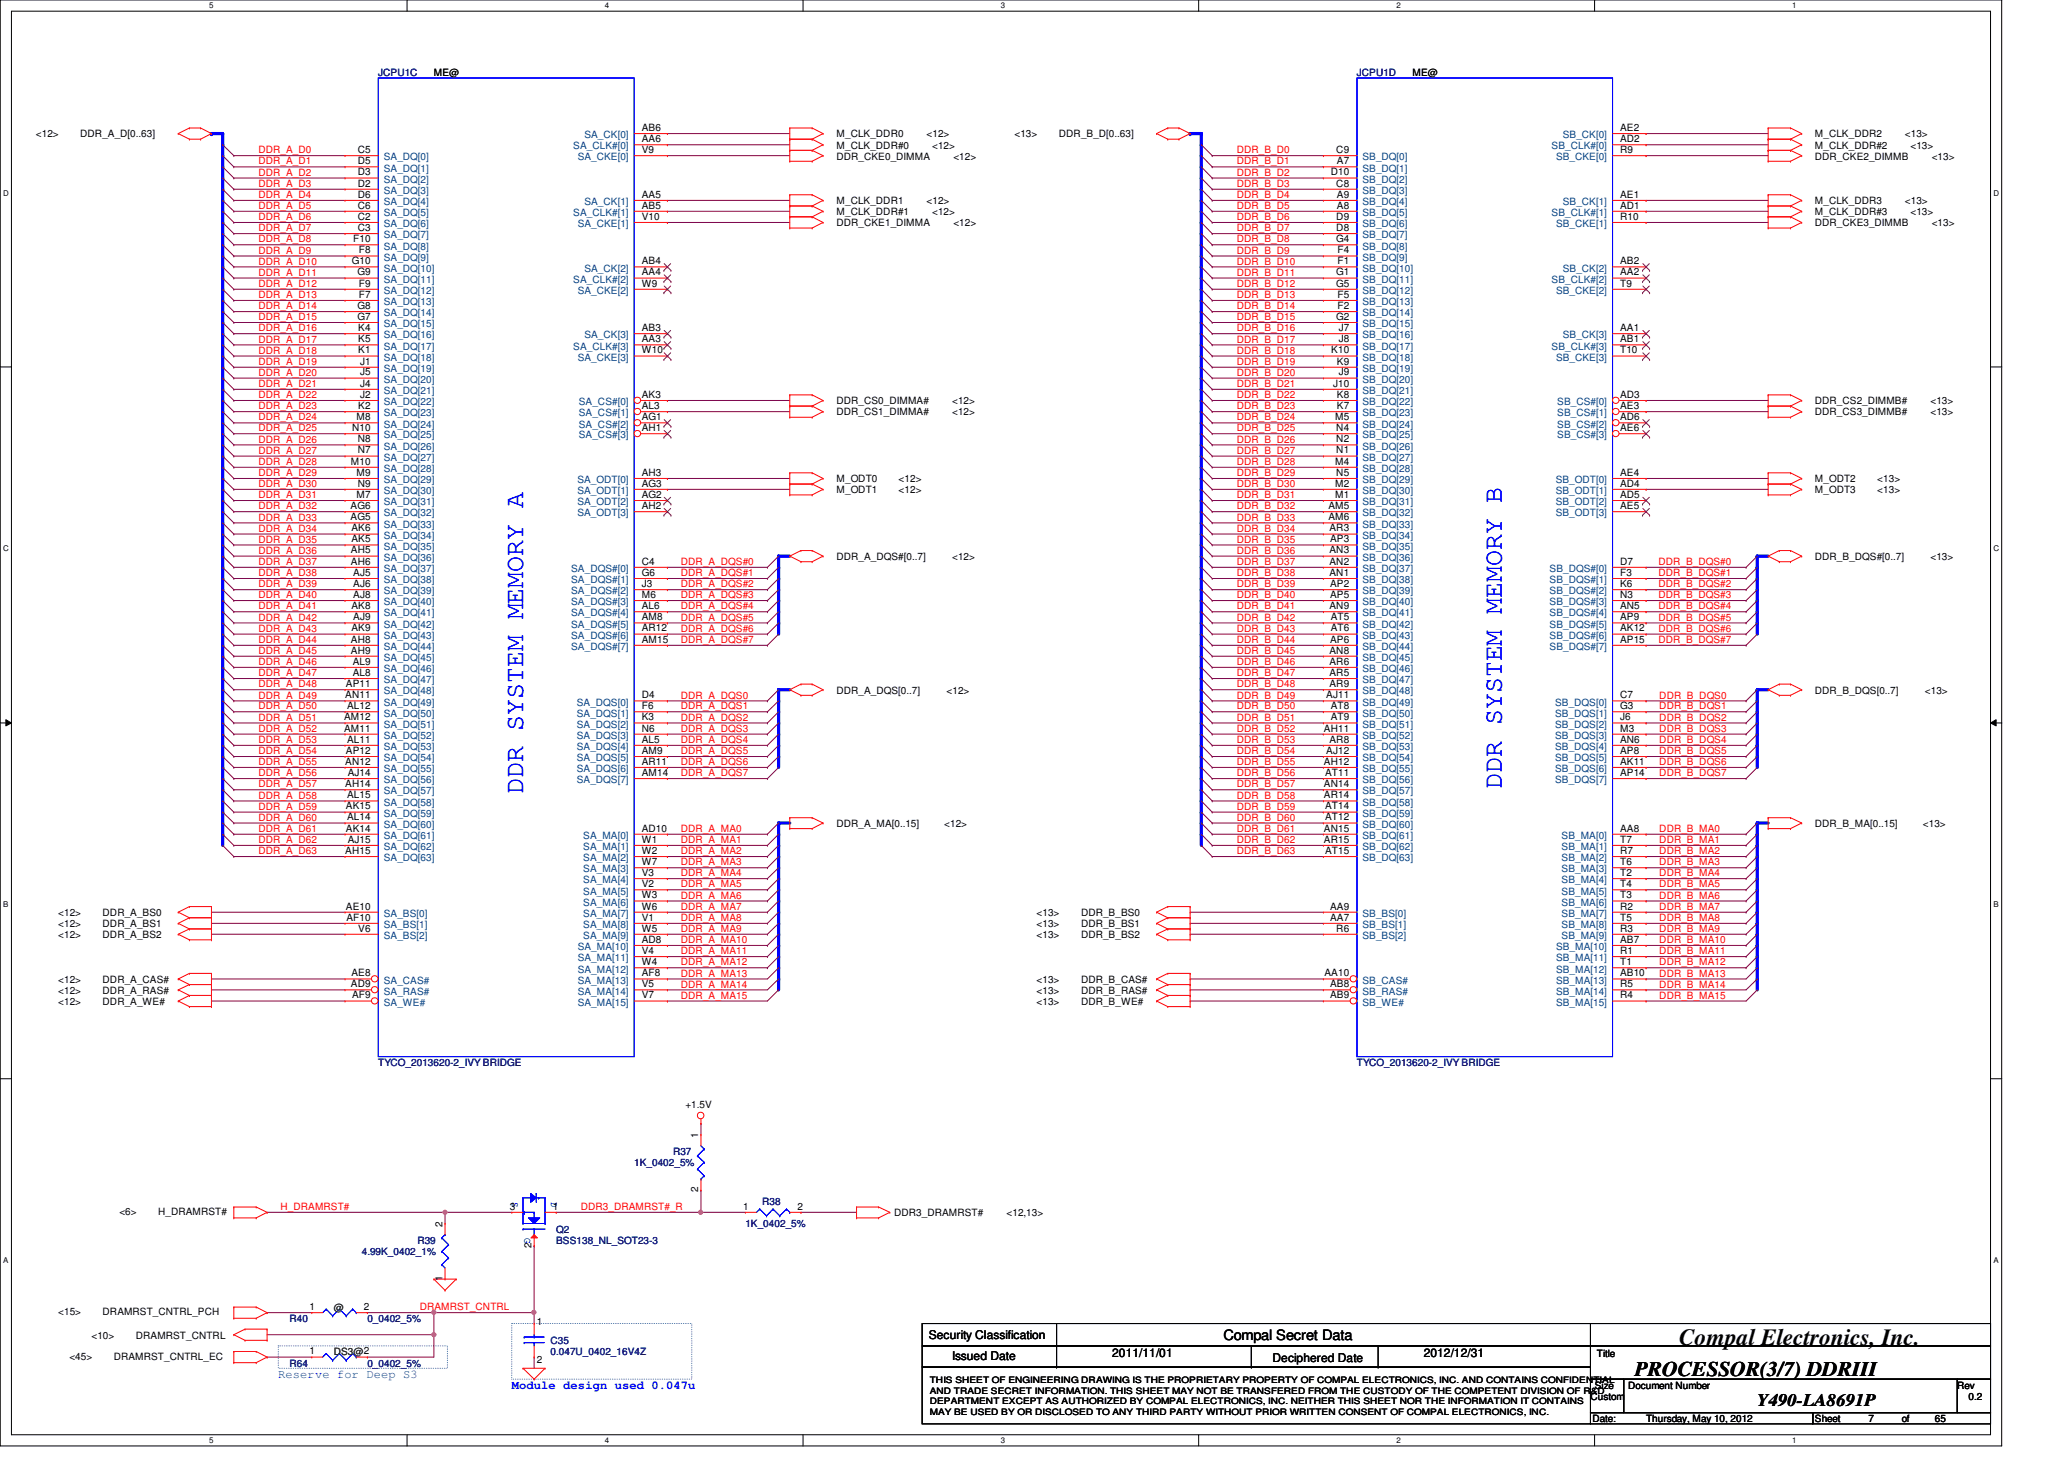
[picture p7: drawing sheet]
<svg xmlns="http://www.w3.org/2000/svg" width="297mm" height="210mm" viewBox="0 0 297 210" stroke-linecap="round" stroke-linejoin="round" font-family="sans-serif">
<defs><g id="words">
<g font-size="3.8" fill="#00f">
<text x="216.2" y="113.5" transform="rotate(-90 216.2 113.5)">DDR SYSTEM MEMORY B</text>
<text x="75.3" y="114.3" transform="rotate(-90 75.3 114.3)">DDR SYSTEM MEMORY A</text>
</g>
<text font-size="3.3" x="241.7" y="193.5">Compal Electronics, Inc.</text>
<text font-size="3" x="235.3" y="198">PROCESSOR(3/7) DDRIII</text>
<text font-size="2.5" x="252.9" y="202.3">Y490-LA8691P</text>
<text font-size="2.1" x="176.1" y="192.8">Compal Secret Data</text>
<g font-size="1.7">
<text x="133.7" y="192.7">Security Classification</text>
<text x="137" y="195.7">Issued Date</text>
<text x="160.1" y="195.2">2011/11/01</text>
<text x="183.1" y="195.9">Deciphered Date</text>
<text x="204.9" y="195.2">2012/12/31</text>
</g>
<g font-size="1.7" fill="#00f">
<text x="40" y="198.2">Reserve for Deep S3</text>
<text x="73.7" y="199.9">Module design used 0.047u</text>
</g>
<g font-size="1.4" fill="#000080">
<text x="54.4" y="11">JCPU1C</text>
<text x="195.3" y="11">JCPU1D</text>
<text x="54.4" y="153.4">TYCO_2013620-2_IVY BRIDGE</text>
<text x="195.3" y="153.4">TYCO_2013620-2_IVY BRIDGE</text>
<text x="91.3" y="167.8">1K_0402_5%</text>
<text x="96.9" y="166.2">R37</text>
<text x="109.7" y="173.4">R38</text>
<text x="60.1" y="179">R39</text>
<text x="80" y="177.4">Q2</text>
<text x="80" y="179">BSS138_NL_SOT23-3</text>
<text x="107.3" y="176.6">1K_0402_5%</text>
<text x="52.1" y="180.6">4.99K_0402_1%</text>
<text x="41.7" y="190.2">R40</text>
<text x="52.9" y="190.2">0_0402_5%</text>
<text x="41.7" y="196.6">R64</text>
<text x="52.9" y="196.6">0_0402_5%</text>
<text x="79.2" y="193.4">C35</text>
<text x="79.2" y="195">0.047U_0402_16V4Z</text>
</g>
<g font-size="1.4">
<text x="62.4" y="11">ME@</text>
<text x="203.3" y="11">ME@</text>
<text x="5.2" y="19.8">&lt;12&gt;</text>
<text x="11.6" y="19.8">DDR_A_D[0..63]</text>
<text x="51.5" y="22">C5</text>
<text x="51.5" y="23.6">D5</text>
<text x="92.4" y="18.8">AB6</text>
<text x="92.4" y="20.4">AA6</text>
<text x="92.4" y="22">V9</text>
<text x="120.4" y="19.8">M_CLK_DDR0</text>
<text x="120.4" y="21.4">M_CLK_DDR#0</text>
<text x="120.4" y="23">DDR_CKE0_DIMMA</text>
<text x="133.3" y="19.8">&lt;12&gt;</text>
<text x="134.2" y="21.4">&lt;12&gt;</text>
<text x="137.2" y="23">&lt;12&gt;</text>
<text x="146" y="19.8">&lt;13&gt;</text>
<text x="152.4" y="19.8">DDR_B_D[0..63]</text>
<text x="192.3" y="22">C9</text>
<text x="192.4" y="23.6">A7</text>
<text x="233.2" y="18.8">AE2</text>
<text x="233.2" y="20.4">AD2</text>
<text x="233.2" y="22">R9</text>
<text x="261.2" y="19.8">M_CLK_DDR2</text>
<text x="261.2" y="21.4">M_CLK_DDR#2</text>
<text x="261.2" y="23">DDR_CKE2_DIMMB</text>
<text x="274.1" y="19.8">&lt;13&gt;</text>
<text x="275" y="21.4">&lt;13&gt;</text>
<text x="278" y="23">&lt;13&gt;</text>
<text x="51.5" y="25.2">D3</text>
<text x="51.5" y="26.8">D2</text>
<text x="51.5" y="28.4">D6</text>
<text x="92.4" y="28.4">AA5</text>
<text x="120.4" y="29.4">M_CLK_DDR1</text>
<text x="133.3" y="29.4">&lt;12&gt;</text>
<text x="191.5" y="25.2">D10</text>
<text x="192.3" y="26.8">C8</text>
<text x="192.4" y="28.4">A9</text>
<text x="233.2" y="28.4">AE1</text>
<text x="261.2" y="29.4">M_CLK_DDR3</text>
<text x="274.1" y="29.4">&lt;13&gt;</text>
<text x="50.8" y="34.8">F10</text>
<text x="51.5" y="30">C6</text>
<text x="51.5" y="31.6">C2</text>
<text x="51.5" y="33.2">C3</text>
<text x="92.4" y="30">AB5</text>
<text x="92.4" y="31.6">V10</text>
<text x="120.4" y="31">M_CLK_DDR#1</text>
<text x="120.4" y="32.6">DDR_CKE1_DIMMA</text>
<text x="134.2" y="31">&lt;12&gt;</text>
<text x="137.2" y="32.6">&lt;12&gt;</text>
<text x="192.3" y="34.8">G4</text>
<text x="192.3" y="31.6">D9</text>
<text x="192.3" y="33.2">D8</text>
<text x="192.4" y="30">A8</text>
<text x="233.2" y="30">AD1</text>
<text x="233.2" y="31.6">R10</text>
<text x="261.2" y="32.6">DDR_CKE3_DIMMB</text>
<text x="261.2" y="31">M_CLK_DDR#3</text>
<text x="275" y="31">&lt;13&gt;</text>
<text x="278" y="32.6">&lt;13&gt;</text>
<text x="50.6" y="38">G10</text>
<text x="51.4" y="39.6">G9</text>
<text x="51.6" y="36.4">F8</text>
<text x="51.6" y="41.2">F9</text>
<text x="92.4" y="38">AB4</text>
<text x="92.4" y="39.6">AA4</text>
<text x="92.4" y="41.2">W9</text>
<text x="192.3" y="39.6">G1</text>
<text x="192.3" y="41.2">G5</text>
<text x="192.5" y="36.4">F4</text>
<text x="192.5" y="38">F1</text>
<text x="233.2" y="38">AB2</text>
<text x="233.2" y="39.6">AA2</text>
<text x="233.2" y="41.2">T9</text>
<text x="51.4" y="44.4">G8</text>
<text x="51.4" y="46">G7</text>
<text x="51.6" y="47.6">K4</text>
<text x="51.6" y="42.8">F7</text>
<text x="92.4" y="47.6">AB3</text>
<text x="192.3" y="46">G2</text>
<text x="192.5" y="42.8">F5</text>
<text x="192.5" y="44.4">F2</text>
<text x="192.7" y="47.6">J7</text>
<text x="233.2" y="47.6">AA1</text>
<text x="51.6" y="49.2">K5</text>
<text x="51.6" y="50.8">K1</text>
<text x="51.8" y="52.5">J1</text>
<text x="92.4" y="49.2">AA3</text>
<text x="92.4" y="50.8">W10</text>
<text x="191.6" y="50.8">K10</text>
<text x="192.4" y="52.5">K9</text>
<text x="192.7" y="49.2">J8</text>
<text x="233.2" y="49.2">AB1</text>
<text x="233.2" y="50.8">T10</text>
<text x="51.6" y="58.8">K2</text>
<text x="51.8" y="54">J5</text>
<text x="51.8" y="55.6">J4</text>
<text x="51.8" y="57.2">J2</text>
<text x="92.4" y="57.2">AK3</text>
<text x="92.4" y="58.8">AL3</text>
<text x="120.4" y="58.2">DDR_CS0_DIMMA#</text>
<text x="120.4" y="59.8">DDR_CS1_DIMMA#</text>
<text x="137" y="58.2">&lt;12&gt;</text>
<text x="137" y="59.8">&lt;12&gt;</text>
<text x="191.9" y="55.6">J10</text>
<text x="192.4" y="57.2">K8</text>
<text x="192.4" y="58.8">K7</text>
<text x="192.7" y="54">J9</text>
<text x="233.2" y="57.2">AD3</text>
<text x="233.2" y="58.8">AE3</text>
<text x="261.2" y="59.8">DDR_CS3_DIMMB#</text>
<text x="261.2" y="58.2">DDR_CS2_DIMMB#</text>
<text x="277.8" y="59.8">&lt;13&gt;</text>
<text x="277.8" y="58.2">&lt;13&gt;</text>
<text x="50.7" y="62">N10</text>
<text x="51.3" y="60.5">M8</text>
<text x="51.5" y="63.6">N8</text>
<text x="51.5" y="65.2">N7</text>
<text x="92.4" y="60.5">AG1</text>
<text x="92.4" y="62">AH1</text>
<text x="192.1" y="60.5">M5</text>
<text x="192.3" y="62">N4</text>
<text x="192.3" y="63.6">N2</text>
<text x="192.3" y="65.2">N1</text>
<text x="233.2" y="60.5">AD6</text>
<text x="233.2" y="62">AE6</text>
<text x="50.5" y="66.8">M10</text>
<text x="51.3" y="68.5">M9</text>
<text x="51.3" y="71.6">M7</text>
<text x="51.5" y="70">N9</text>
<text x="92.4" y="68.5">AH3</text>
<text x="92.4" y="70">AG3</text>
<text x="92.4" y="71.6">AG2</text>
<text x="120.4" y="69.4">M_ODT0</text>
<text x="120.4" y="71">M_ODT1</text>
<text x="129.3" y="69.4">&lt;12&gt;</text>
<text x="129.3" y="71">&lt;12&gt;</text>
<text x="192.1" y="66.8">M4</text>
<text x="192.1" y="70">M2</text>
<text x="192.1" y="71.6">M1</text>
<text x="192.3" y="68.5">N5</text>
<text x="233.2" y="68.5">AE4</text>
<text x="233.2" y="70">AD4</text>
<text x="233.2" y="71.6">AD5</text>
<text x="261.2" y="71">M_ODT3</text>
<text x="261.2" y="69.4">M_ODT2</text>
<text x="270.2" y="71">&lt;13&gt;</text>
<text x="270.2" y="69.4">&lt;13&gt;</text>
<text x="50.5" y="73.2">AG6</text>
<text x="50.5" y="74.8">AG5</text>
<text x="50.6" y="76.5">AK6</text>
<text x="92.4" y="73.2">AH2</text>
<text x="191.2" y="73.2">AM5</text>
<text x="191.2" y="74.8">AM6</text>
<text x="191.3" y="76.5">AR3</text>
<text x="233.2" y="73.2">AE5</text>
<text x="50.5" y="79.6">AH5</text>
<text x="50.5" y="81.2">AH6</text>
<text x="50.6" y="78">AK5</text>
<text x="50.8" y="82.8">AJ5</text>
<text x="92.4" y="81.2">C4</text>
<text x="92.4" y="82.8">G6</text>
<text x="120.4" y="80.6">DDR_A_DQS#[0..7]</text>
<text x="137" y="80.6">&lt;12&gt;</text>
<text x="191.3" y="79.6">AN3</text>
<text x="191.3" y="81.2">AN2</text>
<text x="191.3" y="82.8">AN1</text>
<text x="191.4" y="78">AP3</text>
<text x="233.2" y="81.2">D7</text>
<text x="233.2" y="82.8">F3</text>
<text x="261.2" y="80.6">DDR_B_DQS#[0..7]</text>
<text x="277.8" y="80.6">&lt;13&gt;</text>
<text x="50.6" y="87.6">AK8</text>
<text x="50.8" y="84.5">AJ6</text>
<text x="50.8" y="86">AJ8</text>
<text x="50.8" y="89.2">AJ9</text>
<text x="92.4" y="84.5">J3</text>
<text x="92.4" y="86">M6</text>
<text x="92.4" y="87.6">AL6</text>
<text x="92.4" y="89.2">AM8</text>
<text x="191.3" y="87.6">AN9</text>
<text x="191.4" y="84.5">AP2</text>
<text x="191.4" y="86">AP5</text>
<text x="191.5" y="89.2">AT5</text>
<text x="233.2" y="87.6">AN5</text>
<text x="233.2" y="89.2">AP9</text>
<text x="233.2" y="84.5">K6</text>
<text x="233.2" y="86">N3</text>
<text x="50.5" y="92.5">AH8</text>
<text x="50.5" y="94">AH9</text>
<text x="50.6" y="90.8">AK9</text>
<text x="50.8" y="95.6">AL9</text>
<text x="92.4" y="90.8">AR12</text>
<text x="92.4" y="92.5">AM15</text>
<text x="191.3" y="94">AN8</text>
<text x="191.3" y="95.6">AR6</text>
<text x="191.4" y="92.5">AP6</text>
<text x="191.5" y="90.8">AT6</text>
<text x="233.2" y="90.8">AK12</text>
<text x="233.2" y="92.5">AP15</text>
<text x="49.7" y="100.5">AN11</text>
<text x="49.8" y="98.8">AP11</text>
<text x="50.8" y="97.2">AL8</text>
<text x="92.4" y="100.5">D4</text>
<text x="120.4" y="99.8">DDR_A_DQS[0..7]</text>
<text x="136.2" y="99.8">&lt;12&gt;</text>
<text x="190.9" y="100.5">AJ11</text>
<text x="191.3" y="97.2">AR5</text>
<text x="191.3" y="98.8">AR9</text>
<text x="233.2" y="100.5">C7</text>
<text x="261.2" y="99.8">DDR_B_DQS[0..7]</text>
<text x="277" y="99.8">&lt;13&gt;</text>
<text x="49.5" y="103.6">AM12</text>
<text x="49.5" y="105.2">AM11</text>
<text x="49.9" y="102">AL12</text>
<text x="49.9" y="106.8">AL11</text>
<text x="92.4" y="102">F6</text>
<text x="92.4" y="103.6">K3</text>
<text x="92.4" y="105.2">N6</text>
<text x="92.4" y="106.8">AL5</text>
<text x="190.5" y="105.2">AH11</text>
<text x="191.3" y="106.8">AR8</text>
<text x="191.5" y="102">AT8</text>
<text x="191.5" y="103.6">AT9</text>
<text x="233.2" y="106.8">AN6</text>
<text x="233.2" y="102">G3</text>
<text x="233.2" y="103.6">J6</text>
<text x="233.2" y="105.2">M3</text>
<text x="49.7" y="110">AN12</text>
<text x="49.7" y="113.2">AH14</text>
<text x="49.8" y="108.5">AP12</text>
<text x="50" y="111.6">AJ14</text>
<text x="92.4" y="108.5">AM9</text>
<text x="92.4" y="110">AR11</text>
<text x="92.4" y="111.6">AM14</text>
<text x="190.5" y="110">AH12</text>
<text x="190.5" y="113.2">AN14</text>
<text x="190.7" y="111.6">AT11</text>
<text x="190.9" y="108.5">AJ12</text>
<text x="233.2" y="108.5">AP8</text>
<text x="233.2" y="110">AK11</text>
<text x="233.2" y="111.6">AP14</text>
<text x="49.8" y="116.5">AK15</text>
<text x="49.8" y="119.6">AK14</text>
<text x="49.9" y="114.9">AL15</text>
<text x="49.9" y="118">AL14</text>
<text x="92.4" y="119.6">AD10</text>
<text x="120.4" y="119">DDR_A_MA[0..15]</text>
<text x="135.9" y="119">&lt;12&gt;</text>
<text x="190.5" y="114.9">AR14</text>
<text x="190.5" y="119.6">AN15</text>
<text x="190.7" y="116.5">AT14</text>
<text x="190.7" y="118">AT12</text>
<text x="233.2" y="119.6">AA8</text>
<text x="261.2" y="119">DDR_B_MA[0..15]</text>
<text x="276.7" y="119">&lt;13&gt;</text>
<text x="49.7" y="122.9">AH15</text>
<text x="50" y="121.2">AJ15</text>
<text x="92.4" y="121.2">W1</text>
<text x="92.4" y="122.9">W2</text>
<text x="92.4" y="124.5">W7</text>
<text x="190.5" y="121.2">AR15</text>
<text x="190.7" y="122.9">AT15</text>
<text x="233.2" y="121.2">T7</text>
<text x="233.2" y="122.9">R7</text>
<text x="233.2" y="124.5">T6</text>
<text x="8.4" y="131.8">&lt;12&gt;</text>
<text x="14.8" y="131.8">DDR_A_BS0</text>
<text x="49.8" y="130.9">AE10</text>
<text x="92.4" y="126">V3</text>
<text x="92.4" y="127.6">V2</text>
<text x="92.4" y="129.2">W3</text>
<text x="92.4" y="130.9">W6</text>
<text x="149.2" y="131.8">&lt;13&gt;</text>
<text x="155.6" y="131.8">DDR_B_BS0</text>
<text x="191.4" y="130.9">AA9</text>
<text x="233.2" y="126">T2</text>
<text x="233.2" y="127.6">T4</text>
<text x="233.2" y="129.2">T3</text>
<text x="233.2" y="130.9">R2</text>
<text x="8.4" y="133.4">&lt;12&gt;</text>
<text x="8.4" y="135">&lt;12&gt;</text>
<text x="14.8" y="133.4">DDR_A_BS1</text>
<text x="14.8" y="135">DDR_A_BS2</text>
<text x="49.9" y="132.5">AF10</text>
<text x="51.6" y="134">V6</text>
<text x="92.4" y="132.5">V1</text>
<text x="92.4" y="134">W5</text>
<text x="92.4" y="135.6">AD8</text>
<text x="92.4" y="137.2">V4</text>
<text x="149.2" y="133.4">&lt;13&gt;</text>
<text x="149.2" y="135">&lt;13&gt;</text>
<text x="155.6" y="133.4">DDR_B_BS1</text>
<text x="155.6" y="135">DDR_B_BS2</text>
<text x="191.4" y="132.5">AA7</text>
<text x="192.3" y="134">R6</text>
<text x="233.2" y="132.5">T5</text>
<text x="233.2" y="134">R3</text>
<text x="233.2" y="135.6">AB7</text>
<text x="233.2" y="137.2">R1</text>
<text x="8.4" y="143">&lt;12&gt;</text>
<text x="8.4" y="141.4">&lt;12&gt;</text>
<text x="14.8" y="143">DDR_A_RAS#</text>
<text x="14.8" y="141.4">DDR_A_CAS#</text>
<text x="50.5" y="142">AD9</text>
<text x="50.6" y="140.5">AE8</text>
<text x="50.7" y="143.6">AF9</text>
<text x="92.4" y="138.9">W4</text>
<text x="92.4" y="140.5">AF8</text>
<text x="92.4" y="142">V5</text>
<text x="92.4" y="143.6">V7</text>
<text x="149.2" y="143">&lt;13&gt;</text>
<text x="149.2" y="141.4">&lt;13&gt;</text>
<text x="155.6" y="143">DDR_B_RAS#</text>
<text x="155.6" y="141.4">DDR_B_CAS#</text>
<text x="190.6" y="140.5">AA10</text>
<text x="191.4" y="142">AB8</text>
<text x="191.4" y="143.6">AB9</text>
<text x="233.2" y="138.9">T1</text>
<text x="233.2" y="140.5">AB10</text>
<text x="233.2" y="142">R5</text>
<text x="233.2" y="143.6">R4</text>
<text x="8.4" y="144.6">&lt;12&gt;</text>
<text x="14.8" y="144.6">DDR_A_WE#</text>
<text x="149.2" y="144.6">&lt;13&gt;</text>
<text x="155.6" y="144.6">DDR_B_WE#</text>
<text x="98.6" y="159.5">+1.5V</text>
<text x="100.5" y="163.7" transform="rotate(-90 100.5 163.7)">1</text>
<text x="100.5" y="171.5" transform="rotate(-90 100.5 171.5)">2</text>
<text x="17.2" y="174.8">&lt;6&gt;</text>
<text x="22.8" y="174.8">H_DRAMRST#</text>
<text x="63.7" y="176.5" transform="rotate(-90 63.7 176.5)">2</text>
<text x="73.4" y="174">3</text>
<text x="76.5" y="179.5" transform="rotate(-90 76.5 179.5)">2</text>
<text x="79.5" y="174">1</text>
<text x="107" y="174">1</text>
<text x="114.8" y="174">2</text>
<text x="128.7" y="175">DDR3_DRAMRST#</text>
<text x="144.9" y="175">&lt;12,13&gt;</text>
<text x="63.7" y="184.3" transform="rotate(-90 63.7 184.3)">1</text>
<text x="8.4" y="189.2">&lt;15&gt;</text>
<text x="14.8" y="189.2">DRAMRST_CNTRL_PCH</text>
<text x="44.5" y="188.5">1</text>
<text x="52.4" y="188.5">2</text>
<text x="77.3" y="190.6">1</text>
<text x="10" y="195.6">&lt;45&gt;</text>
<text x="13.2" y="192.6">&lt;10&gt;</text>
<text x="16.4" y="195.6">DRAMRST_CNTRL_EC</text>
<text x="19.6" y="192.6">DRAMRST_CNTRL</text>
<text x="44.5" y="194.9">1</text>
<text x="77.3" y="196.1">2</text>
<text x="229.8" y="195.2">Title</text>
<text x="228.9" y="201.4">Custom</text>
<text x="229.5" y="199.8">Size</text>
<text x="234.3" y="199.8">Document Number</text>
<text x="281.7" y="199.8">Rev</text>
<text x="283.3" y="201.4">0.2</text>
<text x="229.2" y="204.6">Date:</text>
<text x="236.9" y="204.6">Thursday, May 10, 2012</text>
<text x="261.2" y="204.6">Sheet</text>
<text x="268.9" y="204.6">7</text>
<text x="273.7" y="204.6">of</text>
<text x="278.5" y="204.6">65</text>
</g>
<g font-size="1.4" fill="#f00">
<text x="37.2" y="23.7">DDR_A_D1</text>
<text x="37.2" y="22.1">DDR_A_D0</text>
<text x="178" y="22.1">DDR_B_D0</text>
<text x="178" y="23.7">DDR_B_D1</text>
<text x="37.2" y="26.9">DDR_A_D3</text>
<text x="37.2" y="28.5">DDR_A_D4</text>
<text x="37.2" y="25.3">DDR_A_D2</text>
<text x="178" y="28.5">DDR_B_D4</text>
<text x="178" y="26.9">DDR_B_D3</text>
<text x="178" y="25.3">DDR_B_D2</text>
<text x="37.2" y="34.9">DDR_A_D8</text>
<text x="37.2" y="33.3">DDR_A_D7</text>
<text x="37.2" y="30.1">DDR_A_D5</text>
<text x="37.2" y="31.7">DDR_A_D6</text>
<text x="178" y="33.3">DDR_B_D7</text>
<text x="178" y="34.9">DDR_B_D8</text>
<text x="178" y="31.7">DDR_B_D6</text>
<text x="178" y="30.1">DDR_B_D5</text>
<text x="37.2" y="36.5">DDR_A_D9</text>
<text x="37.2" y="41.3">DDR_A_D12</text>
<text x="37.2" y="38.1">DDR_A_D10</text>
<text x="37.2" y="39.7">DDR_A_D11</text>
<text x="178" y="38.1">DDR_B_D10</text>
<text x="178" y="39.7">DDR_B_D11</text>
<text x="178" y="36.5">DDR_B_D9</text>
<text x="178" y="41.3">DDR_B_D12</text>
<text x="37.2" y="44.5">DDR_A_D14</text>
<text x="37.2" y="46.1">DDR_A_D15</text>
<text x="37.2" y="42.9">DDR_A_D13</text>
<text x="37.2" y="47.7">DDR_A_D16</text>
<text x="178" y="44.5">DDR_B_D14</text>
<text x="178" y="42.9">DDR_B_D13</text>
<text x="178" y="46.1">DDR_B_D15</text>
<text x="178" y="47.7">DDR_B_D16</text>
<text x="37.2" y="52.5">DDR_A_D19</text>
<text x="37.2" y="49.3">DDR_A_D17</text>
<text x="37.2" y="50.9">DDR_A_D18</text>
<text x="178" y="52.5">DDR_B_D19</text>
<text x="178" y="50.9">DDR_B_D18</text>
<text x="178" y="49.3">DDR_B_D17</text>
<text x="37.2" y="54.1">DDR_A_D20</text>
<text x="37.2" y="55.7">DDR_A_D21</text>
<text x="37.2" y="57.3">DDR_A_D22</text>
<text x="37.2" y="58.9">DDR_A_D23</text>
<text x="178" y="55.7">DDR_B_D21</text>
<text x="178" y="58.9">DDR_B_D23</text>
<text x="178" y="57.3">DDR_B_D22</text>
<text x="178" y="54.1">DDR_B_D20</text>
<text x="37.2" y="62.1">DDR_A_D25</text>
<text x="37.2" y="60.5">DDR_A_D24</text>
<text x="37.2" y="63.7">DDR_A_D26</text>
<text x="37.2" y="65.3">DDR_A_D27</text>
<text x="178" y="60.5">DDR_B_D24</text>
<text x="178" y="63.7">DDR_B_D26</text>
<text x="178" y="65.3">DDR_B_D27</text>
<text x="178" y="62.1">DDR_B_D25</text>
<text x="37.2" y="71.7">DDR_A_D31</text>
<text x="37.2" y="70.1">DDR_A_D30</text>
<text x="37.2" y="68.5">DDR_A_D29</text>
<text x="37.2" y="66.9">DDR_A_D28</text>
<text x="178" y="68.5">DDR_B_D29</text>
<text x="178" y="70.1">DDR_B_D30</text>
<text x="178" y="66.9">DDR_B_D28</text>
<text x="178" y="71.7">DDR_B_D31</text>
<text x="37.2" y="76.5">DDR_A_D34</text>
<text x="37.2" y="73.3">DDR_A_D32</text>
<text x="37.2" y="74.9">DDR_A_D33</text>
<text x="178" y="74.9">DDR_B_D33</text>
<text x="178" y="76.5">DDR_B_D34</text>
<text x="178" y="73.3">DDR_B_D32</text>
<text x="37.2" y="78.1">DDR_A_D35</text>
<text x="37.2" y="82.9">DDR_A_D38</text>
<text x="37.2" y="79.7">DDR_A_D36</text>
<text x="37.2" y="81.3">DDR_A_D37</text>
<text x="98" y="81.3">DDR_A_DQS#0</text>
<text x="98" y="82.9">DDR_A_DQS#1</text>
<text x="178" y="78.1">DDR_B_D35</text>
<text x="178" y="81.3">DDR_B_D37</text>
<text x="178" y="79.7">DDR_B_D36</text>
<text x="178" y="82.9">DDR_B_D38</text>
<text x="238.7" y="82.9">DDR_B_DQS#1</text>
<text x="238.7" y="81.3">DDR_B_DQS#0</text>
<text x="37.2" y="89.3">DDR_A_D42</text>
<text x="37.2" y="84.5">DDR_A_D39</text>
<text x="37.2" y="87.7">DDR_A_D41</text>
<text x="37.2" y="86.1">DDR_A_D40</text>
<text x="98" y="84.5">DDR_A_DQS#2</text>
<text x="98" y="89.3">DDR_A_DQS#5</text>
<text x="98" y="86.1">DDR_A_DQS#3</text>
<text x="98" y="87.7">DDR_A_DQS#4</text>
<text x="178" y="89.3">DDR_B_D42</text>
<text x="178" y="86.1">DDR_B_D40</text>
<text x="178" y="84.5">DDR_B_D39</text>
<text x="178" y="87.7">DDR_B_D41</text>
<text x="238.7" y="89.3">DDR_B_DQS#5</text>
<text x="238.7" y="87.7">DDR_B_DQS#4</text>
<text x="238.7" y="86.1">DDR_B_DQS#3</text>
<text x="238.7" y="84.5">DDR_B_DQS#2</text>
<text x="37.2" y="95.7">DDR_A_D46</text>
<text x="37.2" y="90.9">DDR_A_D43</text>
<text x="37.2" y="92.5">DDR_A_D44</text>
<text x="37.2" y="94.1">DDR_A_D45</text>
<text x="98" y="92.5">DDR_A_DQS#7</text>
<text x="98" y="90.9">DDR_A_DQS#6</text>
<text x="178" y="90.9">DDR_B_D43</text>
<text x="178" y="92.5">DDR_B_D44</text>
<text x="178" y="95.7">DDR_B_D46</text>
<text x="178" y="94.1">DDR_B_D45</text>
<text x="238.7" y="92.5">DDR_B_DQS#7</text>
<text x="238.7" y="90.9">DDR_B_DQS#6</text>
<text x="37.2" y="97.3">DDR_A_D47</text>
<text x="37.2" y="98.9">DDR_A_D48</text>
<text x="37.2" y="100.5">DDR_A_D49</text>
<text x="98" y="100.5">DDR_A_DQS0</text>
<text x="178" y="100.5">DDR_B_D49</text>
<text x="178" y="98.9">DDR_B_D48</text>
<text x="178" y="97.3">DDR_B_D47</text>
<text x="238.8" y="100.5">DDR_B_DQS0</text>
<text x="37.2" y="103.7">DDR_A_D51</text>
<text x="37.2" y="102.1">DDR_A_D50</text>
<text x="37.2" y="105.3">DDR_A_D52</text>
<text x="37.2" y="106.9">DDR_A_D53</text>
<text x="98" y="103.7">DDR_A_DQS2</text>
<text x="98" y="102.1">DDR_A_DQS1</text>
<text x="98" y="106.9">DDR_A_DQS4</text>
<text x="98" y="105.3">DDR_A_DQS3</text>
<text x="178" y="106.9">DDR_B_D53</text>
<text x="178" y="102.1">DDR_B_D50</text>
<text x="178" y="105.3">DDR_B_D52</text>
<text x="178" y="103.7">DDR_B_D51</text>
<text x="238.8" y="102.1">DDR_B_DQS1</text>
<text x="238.8" y="106.9">DDR_B_DQS4</text>
<text x="238.8" y="105.3">DDR_B_DQS3</text>
<text x="238.8" y="103.7">DDR_B_DQS2</text>
<text x="37.2" y="113.3">DDR_A_D57</text>
<text x="37.2" y="111.7">DDR_A_D56</text>
<text x="37.2" y="110.1">DDR_A_D55</text>
<text x="37.2" y="108.5">DDR_A_D54</text>
<text x="98" y="110.1">DDR_A_DQS6</text>
<text x="98" y="108.5">DDR_A_DQS5</text>
<text x="98" y="111.7">DDR_A_DQS7</text>
<text x="178" y="110.1">DDR_B_D55</text>
<text x="178" y="113.3">DDR_B_D57</text>
<text x="178" y="111.7">DDR_B_D56</text>
<text x="178" y="108.5">DDR_B_D54</text>
<text x="238.8" y="111.7">DDR_B_DQS7</text>
<text x="238.8" y="108.5">DDR_B_DQS5</text>
<text x="238.8" y="110.1">DDR_B_DQS6</text>
<text x="37.2" y="116.5">DDR_A_D59</text>
<text x="37.2" y="114.9">DDR_A_D58</text>
<text x="37.2" y="119.7">DDR_A_D61</text>
<text x="37.2" y="118.1">DDR_A_D60</text>
<text x="98" y="119.7">DDR_A_MA0</text>
<text x="178" y="116.5">DDR_B_D59</text>
<text x="178" y="118.1">DDR_B_D60</text>
<text x="178" y="114.9">DDR_B_D58</text>
<text x="178" y="119.7">DDR_B_D61</text>
<text x="238.8" y="119.7">DDR_B_MA0</text>
<text x="37.2" y="122.9">DDR_A_D63</text>
<text x="37.2" y="121.3">DDR_A_D62</text>
<text x="98" y="121.3">DDR_A_MA1</text>
<text x="98" y="122.9">DDR_A_MA2</text>
<text x="98" y="124.5">DDR_A_MA3</text>
<text x="178" y="122.9">DDR_B_D63</text>
<text x="178" y="121.3">DDR_B_D62</text>
<text x="238.8" y="122.9">DDR_B_MA2</text>
<text x="238.8" y="124.5">DDR_B_MA3</text>
<text x="238.8" y="121.3">DDR_B_MA1</text>
<text x="98" y="127.7">DDR_A_MA5</text>
<text x="98" y="126.1">DDR_A_MA4</text>
<text x="98" y="130.9">DDR_A_MA7</text>
<text x="98" y="129.3">DDR_A_MA6</text>
<text x="238.8" y="130.9">DDR_B_MA7</text>
<text x="238.8" y="126.1">DDR_B_MA4</text>
<text x="238.8" y="127.7">DDR_B_MA5</text>
<text x="238.8" y="129.3">DDR_B_MA6</text>
<text x="98" y="134.1">DDR_A_MA9</text>
<text x="98" y="132.5">DDR_A_MA8</text>
<text x="98" y="137.3">DDR_A_MA11</text>
<text x="98" y="135.7">DDR_A_MA10</text>
<text x="238.8" y="134.1">DDR_B_MA9</text>
<text x="238.8" y="137.3">DDR_B_MA11</text>
<text x="238.8" y="135.7">DDR_B_MA10</text>
<text x="238.8" y="132.5">DDR_B_MA8</text>
<text x="98" y="143.7">DDR_A_MA15</text>
<text x="98" y="142.1">DDR_A_MA14</text>
<text x="98" y="138.9">DDR_A_MA12</text>
<text x="98" y="140.5">DDR_A_MA13</text>
<text x="238.8" y="143.7">DDR_B_MA15</text>
<text x="238.8" y="140.5">DDR_B_MA13</text>
<text x="238.8" y="138.9">DDR_B_MA12</text>
<text x="238.8" y="142.1">DDR_B_MA14</text>
<text x="40.4" y="174.1">H_DRAMRST#</text>
<text x="83.6" y="174.1">DDR3_DRAMRST#_R</text>
<text x="60.4" y="188.5">DRAMRST_CNTRL</text>
</g>
<g font-size="1.4" fill="#004080">
<text x="55.2" y="23.1">SA_DQ[0]</text>
<text x="82.5" y="21.5">SA_CLK#[0]</text>
<text x="83.1" y="23.1">SA_CKE[0]</text>
<text x="84.1" y="19.9">SA_CK[0]</text>
<text x="196.1" y="23.1">SB_DQ[0]</text>
<text x="223.3" y="21.5">SB_CLK#[0]</text>
<text x="223.9" y="23.1">SB_CKE[0]</text>
<text x="224.9" y="19.9">SB_CK[0]</text>
<text x="55.2" y="24.7">SA_DQ[1]</text>
<text x="55.2" y="26.3">SA_DQ[2]</text>
<text x="55.2" y="27.9">SA_DQ[3]</text>
<text x="55.2" y="29.5">SA_DQ[4]</text>
<text x="84.1" y="29.5">SA_CK[1]</text>
<text x="196.1" y="24.7">SB_DQ[1]</text>
<text x="196.1" y="26.3">SB_DQ[2]</text>
<text x="196.1" y="27.9">SB_DQ[3]</text>
<text x="196.1" y="29.5">SB_DQ[4]</text>
<text x="224.9" y="29.5">SB_CK[1]</text>
<text x="55.2" y="31.1">SA_DQ[5]</text>
<text x="55.2" y="32.7">SA_DQ[6]</text>
<text x="55.2" y="34.3">SA_DQ[7]</text>
<text x="55.2" y="35.9">SA_DQ[8]</text>
<text x="82.5" y="31.1">SA_CLK#[1]</text>
<text x="83.1" y="32.7">SA_CKE[1]</text>
<text x="196.1" y="31.1">SB_DQ[5]</text>
<text x="196.1" y="32.7">SB_DQ[6]</text>
<text x="196.1" y="34.3">SB_DQ[7]</text>
<text x="196.1" y="35.9">SB_DQ[8]</text>
<text x="223.3" y="31.1">SB_CLK#[1]</text>
<text x="223.9" y="32.7">SB_CKE[1]</text>
<text x="55.2" y="37.5">SA_DQ[9]</text>
<text x="55.2" y="39.1">SA_DQ[10]</text>
<text x="55.2" y="40.7">SA_DQ[11]</text>
<text x="82.5" y="40.7">SA_CLK#[2]</text>
<text x="84.1" y="39.1">SA_CK[2]</text>
<text x="196.1" y="37.5">SB_DQ[9]</text>
<text x="196.1" y="39.1">SB_DQ[10]</text>
<text x="196.1" y="40.7">SB_DQ[11]</text>
<text x="223.3" y="40.7">SB_CLK#[2]</text>
<text x="224.9" y="39.1">SB_CK[2]</text>
<text x="55.2" y="42.3">SA_DQ[12]</text>
<text x="55.2" y="43.9">SA_DQ[13]</text>
<text x="55.2" y="45.5">SA_DQ[14]</text>
<text x="55.2" y="47.1">SA_DQ[15]</text>
<text x="83.1" y="42.3">SA_CKE[2]</text>
<text x="196.1" y="42.3">SB_DQ[12]</text>
<text x="196.1" y="43.9">SB_DQ[13]</text>
<text x="196.1" y="45.5">SB_DQ[14]</text>
<text x="196.1" y="47.1">SB_DQ[15]</text>
<text x="223.9" y="42.3">SB_CKE[2]</text>
<text x="55.2" y="48.7">SA_DQ[16]</text>
<text x="55.2" y="50.3">SA_DQ[17]</text>
<text x="55.2" y="51.9">SA_DQ[18]</text>
<text x="55.2" y="53.5">SA_DQ[19]</text>
<text x="82.5" y="50.3">SA_CLK#[3]</text>
<text x="83.1" y="51.9">SA_CKE[3]</text>
<text x="84.1" y="48.7">SA_CK[3]</text>
<text x="196.1" y="48.7">SB_DQ[16]</text>
<text x="196.1" y="50.3">SB_DQ[17]</text>
<text x="196.1" y="51.9">SB_DQ[18]</text>
<text x="196.1" y="53.5">SB_DQ[19]</text>
<text x="223.3" y="50.3">SB_CLK#[3]</text>
<text x="223.9" y="51.9">SB_CKE[3]</text>
<text x="224.9" y="48.7">SB_CK[3]</text>
<text x="55.2" y="55.1">SA_DQ[20]</text>
<text x="55.2" y="56.7">SA_DQ[21]</text>
<text x="55.2" y="58.3">SA_DQ[22]</text>
<text x="55.2" y="59.9">SA_DQ[23]</text>
<text x="83.3" y="58.3">SA_CS#[0]</text>
<text x="83.3" y="59.9">SA_CS#[1]</text>
<text x="196.1" y="55.1">SB_DQ[20]</text>
<text x="196.1" y="56.7">SB_DQ[21]</text>
<text x="196.1" y="58.3">SB_DQ[22]</text>
<text x="196.1" y="59.9">SB_DQ[23]</text>
<text x="224.1" y="58.3">SB_CS#[0]</text>
<text x="224.1" y="59.9">SB_CS#[1]</text>
<text x="55.2" y="61.5">SA_DQ[24]</text>
<text x="55.2" y="63.1">SA_DQ[25]</text>
<text x="55.2" y="64.7">SA_DQ[26]</text>
<text x="83.3" y="61.5">SA_CS#[2]</text>
<text x="83.3" y="63.1">SA_CS#[3]</text>
<text x="196.1" y="61.5">SB_DQ[24]</text>
<text x="196.1" y="63.1">SB_DQ[25]</text>
<text x="196.1" y="64.7">SB_DQ[26]</text>
<text x="224.1" y="61.5">SB_CS#[2]</text>
<text x="224.1" y="63.1">SB_CS#[3]</text>
<text x="55.2" y="66.3">SA_DQ[27]</text>
<text x="55.2" y="67.9">SA_DQ[28]</text>
<text x="55.2" y="69.5">SA_DQ[29]</text>
<text x="55.2" y="71.1">SA_DQ[30]</text>
<text x="83.1" y="69.5">SA_ODT[0]</text>
<text x="83.1" y="71.1">SA_ODT[1]</text>
<text x="196.1" y="66.3">SB_DQ[27]</text>
<text x="196.1" y="67.9">SB_DQ[28]</text>
<text x="196.1" y="69.5">SB_DQ[29]</text>
<text x="196.1" y="71.1">SB_DQ[30]</text>
<text x="223.9" y="69.5">SB_ODT[0]</text>
<text x="223.9" y="71.1">SB_ODT[1]</text>
<text x="55.2" y="72.7">SA_DQ[31]</text>
<text x="55.2" y="74.3">SA_DQ[32]</text>
<text x="55.2" y="75.9">SA_DQ[33]</text>
<text x="55.2" y="77.5">SA_DQ[34]</text>
<text x="83.1" y="72.7">SA_ODT[2]</text>
<text x="83.1" y="74.3">SA_ODT[3]</text>
<text x="196.1" y="72.7">SB_DQ[31]</text>
<text x="196.1" y="74.3">SB_DQ[32]</text>
<text x="196.1" y="75.9">SB_DQ[33]</text>
<text x="196.1" y="77.5">SB_DQ[34]</text>
<text x="223.9" y="72.7">SB_ODT[2]</text>
<text x="223.9" y="74.3">SB_ODT[3]</text>
<text x="55.2" y="79.1">SA_DQ[35]</text>
<text x="55.2" y="80.7">SA_DQ[36]</text>
<text x="55.2" y="82.3">SA_DQ[37]</text>
<text x="55.2" y="83.9">SA_DQ[38]</text>
<text x="82.2" y="82.3">SA_DQS#[0]</text>
<text x="82.2" y="83.9">SA_DQS#[1]</text>
<text x="196.1" y="79.1">SB_DQ[35]</text>
<text x="196.1" y="80.7">SB_DQ[36]</text>
<text x="196.1" y="82.3">SB_DQ[37]</text>
<text x="196.1" y="83.9">SB_DQ[38]</text>
<text x="223" y="82.3">SB_DQS#[0]</text>
<text x="223" y="83.9">SB_DQS#[1]</text>
<text x="55.2" y="85.5">SA_DQ[39]</text>
<text x="55.2" y="87.1">SA_DQ[40]</text>
<text x="55.2" y="88.7">SA_DQ[41]</text>
<text x="82.2" y="85.5">SA_DQS#[2]</text>
<text x="82.2" y="87.1">SA_DQS#[3]</text>
<text x="82.2" y="88.7">SA_DQS#[4]</text>
<text x="196.1" y="85.5">SB_DQ[39]</text>
<text x="196.1" y="87.1">SB_DQ[40]</text>
<text x="196.1" y="88.7">SB_DQ[41]</text>
<text x="223" y="88.7">SB_DQS#[4]</text>
<text x="223" y="85.5">SB_DQS#[2]</text>
<text x="223" y="87.1">SB_DQS#[3]</text>
<text x="55.2" y="90.3">SA_DQ[42]</text>
<text x="55.2" y="91.9">SA_DQ[43]</text>
<text x="55.2" y="93.5">SA_DQ[44]</text>
<text x="55.2" y="95.1">SA_DQ[45]</text>
<text x="82.2" y="90.3">SA_DQS#[5]</text>
<text x="82.2" y="91.9">SA_DQS#[6]</text>
<text x="82.2" y="93.5">SA_DQS#[7]</text>
<text x="196.1" y="90.3">SB_DQ[42]</text>
<text x="196.1" y="91.9">SB_DQ[43]</text>
<text x="196.1" y="93.5">SB_DQ[44]</text>
<text x="196.1" y="95.1">SB_DQ[45]</text>
<text x="223" y="90.3">SB_DQS#[5]</text>
<text x="223" y="91.9">SB_DQS#[6]</text>
<text x="223" y="93.5">SB_DQS#[7]</text>
<text x="55.2" y="96.7">SA_DQ[46]</text>
<text x="55.2" y="98.3">SA_DQ[47]</text>
<text x="55.2" y="99.9">SA_DQ[48]</text>
<text x="55.2" y="101.5">SA_DQ[49]</text>
<text x="83" y="101.5">SA_DQS[0]</text>
<text x="196.1" y="96.7">SB_DQ[46]</text>
<text x="196.1" y="98.3">SB_DQ[47]</text>
<text x="196.1" y="99.9">SB_DQ[48]</text>
<text x="196.1" y="101.5">SB_DQ[49]</text>
<text x="223.8" y="101.5">SB_DQS[0]</text>
<text x="55.2" y="103.1">SA_DQ[50]</text>
<text x="55.2" y="104.7">SA_DQ[51]</text>
<text x="55.2" y="106.3">SA_DQ[52]</text>
<text x="55.2" y="107.9">SA_DQ[53]</text>
<text x="83" y="103.1">SA_DQS[1]</text>
<text x="83" y="104.7">SA_DQS[2]</text>
<text x="83" y="106.3">SA_DQS[3]</text>
<text x="83" y="107.9">SA_DQS[4]</text>
<text x="196.1" y="103.1">SB_DQ[50]</text>
<text x="196.1" y="104.7">SB_DQ[51]</text>
<text x="196.1" y="106.3">SB_DQ[52]</text>
<text x="196.1" y="107.9">SB_DQ[53]</text>
<text x="223.8" y="107.9">SB_DQS[4]</text>
<text x="223.8" y="103.1">SB_DQS[1]</text>
<text x="223.8" y="104.7">SB_DQS[2]</text>
<text x="223.8" y="106.3">SB_DQS[3]</text>
<text x="55.2" y="109.5">SA_DQ[54]</text>
<text x="55.2" y="111.1">SA_DQ[55]</text>
<text x="55.2" y="112.7">SA_DQ[56]</text>
<text x="83" y="109.5">SA_DQS[5]</text>
<text x="83" y="111.1">SA_DQS[6]</text>
<text x="83" y="112.7">SA_DQS[7]</text>
<text x="196.1" y="109.5">SB_DQ[54]</text>
<text x="196.1" y="111.1">SB_DQ[55]</text>
<text x="196.1" y="112.7">SB_DQ[56]</text>
<text x="223.8" y="109.5">SB_DQS[5]</text>
<text x="223.8" y="111.1">SB_DQS[6]</text>
<text x="223.8" y="112.7">SB_DQS[7]</text>
<text x="55.2" y="114.3">SA_DQ[57]</text>
<text x="55.2" y="115.9">SA_DQ[58]</text>
<text x="55.2" y="117.5">SA_DQ[59]</text>
<text x="55.2" y="119.1">SA_DQ[60]</text>
<text x="196.1" y="114.3">SB_DQ[57]</text>
<text x="196.1" y="115.9">SB_DQ[58]</text>
<text x="196.1" y="117.5">SB_DQ[59]</text>
<text x="196.1" y="119.1">SB_DQ[60]</text>
<text x="55.2" y="120.7">SA_DQ[61]</text>
<text x="55.2" y="122.3">SA_DQ[62]</text>
<text x="55.2" y="123.9">SA_DQ[63]</text>
<text x="83.9" y="120.7">SA_MA[0]</text>
<text x="83.9" y="122.3">SA_MA[1]</text>
<text x="83.9" y="123.9">SA_MA[2]</text>
<text x="83.9" y="125.5">SA_MA[3]</text>
<text x="196.1" y="120.7">SB_DQ[61]</text>
<text x="196.1" y="122.3">SB_DQ[62]</text>
<text x="196.1" y="123.9">SB_DQ[63]</text>
<text x="224.7" y="120.7">SB_MA[0]</text>
<text x="224.7" y="122.3">SB_MA[1]</text>
<text x="224.7" y="123.9">SB_MA[2]</text>
<text x="224.7" y="125.5">SB_MA[3]</text>
<text x="55.2" y="131.9">SA_BS[0]</text>
<text x="83.9" y="127.1">SA_MA[4]</text>
<text x="83.9" y="128.7">SA_MA[5]</text>
<text x="83.9" y="130.3">SA_MA[6]</text>
<text x="83.9" y="131.9">SA_MA[7]</text>
<text x="196.1" y="131.9">SB_BS[0]</text>
<text x="224.7" y="127.1">SB_MA[4]</text>
<text x="224.7" y="128.7">SB_MA[5]</text>
<text x="224.7" y="130.3">SB_MA[6]</text>
<text x="224.7" y="131.9">SB_MA[7]</text>
<text x="55.2" y="133.5">SA_BS[1]</text>
<text x="55.2" y="135.1">SA_BS[2]</text>
<text x="83.1" y="136.7">SA_MA[10]</text>
<text x="83.9" y="133.5">SA_MA[8]</text>
<text x="83.9" y="135.1">SA_MA[9]</text>
<text x="196.1" y="133.5">SB_BS[1]</text>
<text x="196.1" y="135.1">SB_BS[2]</text>
<text x="223.9" y="136.7">SB_MA[10]</text>
<text x="224.7" y="133.5">SB_MA[8]</text>
<text x="224.7" y="135.1">SB_MA[9]</text>
<text x="55.2" y="141.5">SA_CAS#</text>
<text x="55.2" y="143.1">SA_RAS#</text>
<text x="83.1" y="138.3">SA_MA[11]</text>
<text x="83.1" y="139.9">SA_MA[12]</text>
<text x="83.1" y="141.5">SA_MA[13]</text>
<text x="83.1" y="143.1">SA_MA[14]</text>
<text x="196.1" y="141.5">SB_CAS#</text>
<text x="196.1" y="143.1">SB_RAS#</text>
<text x="223.9" y="138.3">SB_MA[11]</text>
<text x="223.9" y="139.9">SB_MA[12]</text>
<text x="223.9" y="141.5">SB_MA[13]</text>
<text x="223.9" y="143.1">SB_MA[14]</text>
<text x="55.2" y="144.7">SA_WE#</text>
<text x="83.1" y="144.7">SA_MA[15]</text>
<text x="196.1" y="144.7">SB_WE#</text>
<text x="223.9" y="144.7">SB_MA[15]</text>
</g>
<g font-size="1.4" fill="#00f">
<text x="73.7" y="173" transform="rotate(90 73.7 173)">S</text>
<text x="79.3" y="173" transform="rotate(90 79.3 173)">D</text>
<text x="75.5" y="178.1" transform="rotate(90 75.5 178.1)">G</text>
</g>
<g font-size="1.4" fill="#008000">
<text x="48" y="188.6">@</text>
<text x="48" y="195">DS3@2</text>
</g>
<g font-size="1.3">
<text x="133.8" y="199">THIS SHEET OF ENGINEERING DRAWING IS THE PROPRIETARY PROPERTY OF COMPAL ELECTRONICS, INC. AND CONTAINS CONFIDENTIAL</text>
<text x="133.8" y="200.5">AND TRADE SECRET INFORMATION. THIS SHEET MAY NOT BE TRANSFERED FROM THE CUSTODY OF THE COMPETENT DIVISION OF R&amp;D</text>
<text x="133.8" y="202">DEPARTMENT EXCEPT AS AUTHORIZED BY COMPAL ELECTRONICS, INC. NEITHER THIS SHEET NOR THE INFORMATION IT CONTAINS</text>
<text x="133.8" y="203.5">MAY BE USED BY OR DISCLOSED TO ANY THIRD PARTY WITHOUT PRIOR WRITTEN CONSENT OF COMPAL ELECTRONICS, INC.</text>
</g>
<g font-size="1.1">
<text x="30.1" y="1.1">5</text>
<text x="87" y="1.1">4</text>
<text x="144" y="1.1">3</text>
<text x="201" y="1.1">2</text>
<text x="257.9" y="1.1">1</text>
<text x=".5" y="28.2">D</text>
<text x="286.9" y="28.2">D</text>
<text x=".5" y="79.3">C</text>
<text x="286.9" y="79.3">C</text>
<text x=".5" y="130.6">B</text>
<text x="286.9" y="130.6">B</text>
<text x=".5" y="181.7">A</text>
<text x="286.9" y="181.7">A</text>
<text x="30.1" y="207.6">5</text>
<text x="87" y="207.6">4</text>
<text x="144" y="207.6">3</text>
<text x="201" y="207.6">2</text>
<text x="257.9" y="207.6">1</text>
</g>
</g></defs>
<path d="M0 0h288.1v208h-288.1zM1.6 1.6h284.9v204.8h-284.9z" fill="none" stroke="#000" stroke-width=".14"/>
<g fill="#fff">
<path d="M30.1 .2h.6v1.2h-.6z"/>
<path d="M30.1 206.6h.6v1.2h-.6z"/>
</g>
<path d="M58.6 0v1.6M58.6 206.4v1.6" fill="none" stroke="#000" stroke-width=".14"/>
<g fill="#fff">
<path d="M87 .2h.6v1.2h-.6z"/>
<path d="M87 206.6h.6v1.2h-.6z"/>
</g>
<path d="M115.6 0v1.6M115.6 206.4v1.6" fill="none" stroke="#000" stroke-width=".14"/>
<g fill="#fff">
<path d="M144 .2h.6v1.2h-.6z"/>
<path d="M144 206.6h.6v1.2h-.6z"/>
</g>
<path d="M172.5 0v1.6M172.5 206.4v1.6" fill="none" stroke="#000" stroke-width=".14"/>
<g fill="#fff">
<path d="M201 .2h.5v1.2h-.5z"/>
<path d="M201 206.6h.5v1.2h-.5z"/>
</g>
<path d="M229.5 0v1.6M229.5 206.4v1.6" fill="none" stroke="#000" stroke-width=".14"/>
<g fill="#fff">
<path d="M257.9 .2h.6v1.2h-.6z"/>
<path d="M257.9 206.6h.6v1.2h-.6z"/>
<path d="M.5 27.2h.7v1.2h-.7z"/>
<path d="M286.9 27.2h.8v1.2h-.8z"/>
<path d="M.5 78.4h.7v1.1h-.7z"/>
<path d="M286.9 78.4h.8v1.1h-.8z"/>
</g>
<path d="M0 52.8h1.6M286.5 52.8h1.6" fill="none" stroke="#000" stroke-width=".14"/>
<g fill="#fff">
<path d="M.5 129.6h.7v1.2h-.7z"/>
<path d="M286.9 129.6h.7v1.2h-.7z"/>
</g>
<path d="M0 104h1.6M.8 103.5l.8 .5-.8 .4zM286.5 104l.8-.5v.9zM286.5 104h1.6" fill="none" stroke="#000" stroke-width=".14"/>
<path d="M.8 103.5l.8 .5-.8 .4zM286.5 104l.8-.5v.9z" fill="#000"/>
<g fill="#fff">
<path d="M.5 180.8h.7v1.1h-.7z"/>
<path d="M286.9 180.8h.7v1.1h-.7z"/>
</g>
<path d="M0 155.2h1.6M286.5 155.2h1.6" fill="none" stroke="#000" stroke-width=".14"/>
<path d="M40 193.6h24.4v3.2h-24.4zM73.7 190.4h25.9v8h-25.9z" fill="none" stroke="#00f" stroke-width=".14" stroke-dasharray="0 .3"/>
<path d="M30.4 19.2h1.6" fill="none" stroke="#00f" stroke-width=".47"/>
<circle cx="30.4" cy="19.2" r=".23" fill="#00f"/>
<g fill="none" stroke="#800040" stroke-width=".14">
<path d="M96.1 19.2h.1M96.1 19.2h17.6M33.7 35.2h.1M33.7 27.2h.1M33.7 28.8h.1M33.7 33.6h.1M33.7 30.4h.1M33.7 32h.1M33.7 25.6h.1M33.7 24h.1M33.7 22.4h.1M33.7 36.8h.1"/>
<path d="M33.7 38.4h.1M33.7 35.2h16M33.7 27.2h16M33.7 28.8h16M33.7 33.6h16M33.7 30.4h16M33.7 32h16M33.7 25.6h16M33.7 24h16M33.7 22.4h16M33.7 36.8h16M33.7 38.4h16"/>
<path d="M96.1 20.8h.1M96.1 22.4h.1M96.1 28.8h.1M96.1 30.4h.1M96.1 32h.1M96.1 28.8h17.6M96.1 30.4h17.6M96.1 32h17.6M96.1 22.4h17.6M96.1 20.8h17.6M33.7 44.8h.1M33.7 46.4h.1"/>
<path d="M33.7 43.2h.1M33.7 41.6h.1M33.7 40h.1M33.7 52.8h.1M33.7 54.4h.1M33.7 48h.1M33.7 56h.1M33.7 49.6h.1M33.7 57.6h.1M33.7 51.2h.1M33.7 59.2h.1M33.7 44.8h16"/>
<path d="M33.7 46.4h16M33.7 43.2h16M33.7 41.6h16M33.7 40h16M33.7 52.8h16M33.7 54.4h16M33.7 48h16M33.7 56h16M33.7 49.6h16M33.7 57.6h16M33.7 51.2h16M33.7 59.2h16"/>
<path d="M33.7 76.8h.1M33.7 78.4h.1M33.7 73.6h.1M33.7 75.2h.1M33.7 72h.1M33.7 62.4h.1M33.7 60.8h.1M33.7 64h.1M33.7 65.6h.1M33.7 70.4h.1M33.7 68.8h.1M33.7 67.2h.1"/>
<path d="M33.7 76.8h16M33.7 78.4h16M33.7 73.6h16M33.7 75.2h16M33.7 72h16M33.7 62.4h16M33.7 60.8h16M33.7 64h16M33.7 65.6h16M33.7 70.4h16M33.7 68.8h16M33.7 67.2h16"/>
<path d="M33.7 97.6h.1M33.7 96h.1M33.7 89.6h.1M33.7 91.2h.1M33.7 84.8h.1M33.7 92.8h.1M33.7 94.4h.1M33.7 88h.1M33.7 86.4h.1M33.7 83.2h.1M33.7 80h.1M33.7 81.6h.1"/>
<path d="M33.7 99.2h.1M33.7 97.6h16M33.7 96h16M33.7 89.6h16M33.7 91.2h16M33.7 84.8h16M33.7 92.8h16M33.7 94.4h16M33.7 88h16M33.7 86.4h16M33.7 83.2h16M33.7 80h16"/>
<path d="M33.7 81.6h16M33.7 99.2h16M33.7 116.8h.1M33.7 115.2h.1M33.7 113.6h.1M33.7 112h.1M33.7 118.4h.1M33.7 110.4h.1M33.7 108.8h.1M33.7 104h.1M33.7 102.4h.1M33.7 100.8h.1"/>
<path d="M33.7 105.6h.1M33.7 107.2h.1M33.7 116.8h16M33.7 115.2h16M33.7 113.6h16M33.7 112h16M33.7 118.4h16M33.7 110.4h16M33.7 108.8h16M33.7 104h16M33.7 102.4h16M33.7 100.8h16"/>
<path d="M33.7 105.6h16M33.7 107.2h16M30.4 131.2h.1M30.4 132.8h.1M30.4 134.4h.1M30.4 131.2h19.3M30.4 132.8h19.3M30.4 134.4h19.3M33.7 123.2h.1M33.7 121.6h.1M33.7 120h.1M33.7 123.2h16"/>
<path d="M33.7 121.6h16M33.7 120h16M30.4 140.8h.1M30.4 142.4h.1M30.4 144h.1M30.4 140.8h19.3M30.4 142.4h19.3M30.4 144h19.3M96.1 144h.1M96.1 144h14.3"/>
</g>
<path d="M112.1 99.2h1.6" fill="none" stroke="#00f" stroke-width=".47"/>
<circle cx="112.1" cy="99.2" r=".23" fill="#00f"/>
<g fill="none" stroke="#800040" stroke-width=".14">
<path d="M96.1 92.8h.1M96.1 81.6h.1M96.1 92.8h14.3M96.1 81.6h14.3M96.1 100.8h.1M96.1 104h.1M96.1 102.4h.1M96.1 110.4h.1M96.1 108.8h.1M96.1 107.2h.1M96.1 105.6h.1M96.1 112h.1"/>
<path d="M96.1 100.8h14.3M96.1 104h14.3M96.1 102.4h14.3M96.1 110.4h14.3M96.1 108.8h14.3M96.1 107.2h14.3M96.1 105.6h14.3M96.1 112h14.3"/>
</g>
<path d="M112.1 80h1.6" fill="none" stroke="#00f" stroke-width=".47"/>
<circle cx="112.1" cy="80" r=".23" fill="#00f"/>
<g fill="none" stroke="#800040" stroke-width=".14">
<path d="M96.1 84.8h.1M96.1 89.6h.1M96.1 86.4h.1M96.1 83.2h.1M96.1 88h.1M96.1 91.2h.1M96.1 84.8h14.3M96.1 89.6h14.3M96.1 86.4h14.3M96.1 83.2h14.3M96.1 88h14.3M96.1 91.2h14.3"/>
<path d="M96.1 120h.1M96.1 120h14.3M96.1 142.4h.1M96.1 142.4h14.3"/>
</g>
<path d="M112.1 118.4h1.6" fill="none" stroke="#00f" stroke-width=".47"/>
<circle cx="112.1" cy="118.4" r=".23" fill="#00f"/>
<g fill="none" stroke="#800040" stroke-width=".14">
<path d="M174.5 28.8h.1M174.5 38.4h.1M174.5 28.8h16M174.5 38.4h16M96.1 57.6h.1M96.1 59.2h.1M96.1 57.6h17.6M96.1 59.2h17.6M174.5 44.8h.1M174.5 43.2h.1M174.5 56h.1M174.5 44.8h16"/>
<path d="M174.5 43.2h16M174.5 56h16M96.1 68.8h.1M96.1 70.4h.1M96.1 68.8h17.6M96.1 70.4h17.6M174.5 75.2h.1M174.5 68.8h.1M174.5 60.8h.1M174.5 76.8h.1M174.5 64h.1M174.5 68.8h16"/>
<path d="M174.5 75.2h16M174.5 60.8h16M174.5 76.8h16M174.5 64h16M174.5 89.6h.1M174.5 91.2h.1M174.5 89.6h16M174.5 91.2h16M174.5 116.8h.1M174.5 110.4h.1M174.5 107.2h.1M174.5 116.8h16"/>
<path d="M174.5 110.4h16M174.5 107.2h16M96.1 128h.1M96.1 126.4h.1M96.1 121.6h.1M96.1 123.2h.1M96.1 124.8h.1M96.1 134.4h.1M96.1 131.2h.1M96.1 129.6h.1M96.1 139.2h.1M96.1 132.8h.1"/>
<path d="M96.1 137.6h.1M96.1 136h.1M96.1 128h14.3M96.1 126.4h14.3M96.1 121.6h14.3M96.1 123.2h14.3M96.1 124.8h14.3M96.1 134.4h14.3M96.1 131.2h14.3M96.1 129.6h14.3M96.1 139.2h14.3M96.1 132.8h14.3"/>
<path d="M96.1 137.6h14.3M96.1 136h14.3M171.3 131.2h.1M171.3 132.8h.1M171.3 134.4h.1M171.3 134.4h19.2M171.3 131.2h19.2M171.3 132.8h19.2M174.5 123.2h.1M174.5 123.2h16M96.1 140.8h.1M96.1 140.8h14.3"/>
</g>
<path d="M171.3 19.2h1.6" fill="none" stroke="#00f" stroke-width=".47"/>
<circle cx="171.3" cy="19.2" r=".23" fill="#00f"/>
<g fill="none" stroke="#800040" stroke-width=".14">
<path d="M236.9 19.2h.1M236.9 19.2h17.6M174.5 22.4h.1M174.5 33.6h.1M174.5 27.2h.1M174.5 35.2h.1M174.5 36.8h.1M174.5 25.6h.1M174.5 32h.1M174.5 24h.1M174.5 30.4h.1M174.5 22.4h16"/>
<path d="M174.5 33.6h16M174.5 27.2h16M174.5 35.2h16M174.5 36.8h16M174.5 25.6h16M174.5 32h16M174.5 24h16M174.5 30.4h16M236.9 22.4h.1M236.9 28.8h.1M236.9 30.4h.1M236.9 32h.1"/>
<path d="M236.9 22.4h17.6M236.9 32h17.6M236.9 30.4h17.6M236.9 28.8h17.6M174.5 40h.1M174.5 46.4h.1M174.5 59.2h.1M174.5 52.8h.1M174.5 51.2h.1M174.5 57.6h.1M174.5 49.6h.1M174.5 41.6h.1"/>
<path d="M174.5 54.4h.1M174.5 48h.1M174.5 40h16M174.5 46.4h16M174.5 59.2h16M174.5 52.8h16M174.5 51.2h16M174.5 57.6h16M174.5 49.6h16M174.5 41.6h16M174.5 54.4h16M174.5 48h16"/>
<path d="M174.5 65.6h.1M174.5 70.4h.1M174.5 78.4h.1M174.5 62.4h.1M174.5 67.2h.1M174.5 72h.1M174.5 73.6h.1M174.5 65.6h16M174.5 70.4h16M174.5 78.4h16M174.5 62.4h16M174.5 67.2h16"/>
<path d="M174.5 72h16M174.5 73.6h16M174.5 92.8h.1M174.5 96h.1M174.5 86.4h.1M174.5 81.6h.1M174.5 99.2h.1M174.5 80h.1M174.5 97.6h.1M174.5 84.8h.1M174.5 94.4h.1M174.5 88h.1"/>
<path d="M174.5 83.2h.1M174.5 92.8h16M174.5 96h16M174.5 86.4h16M174.5 81.6h16M174.5 99.2h16M174.5 80h16M174.5 97.6h16M174.5 84.8h16M174.5 94.4h16M174.5 88h16M174.5 83.2h16"/>
<path d="M236.9 83.2h.1M236.9 92.8h.1M236.9 89.6h.1M236.9 88h.1M236.9 81.6h.1M236.9 86.4h.1M236.9 91.2h.1M236.9 84.8h.1M236.9 92.8h14.4M236.9 86.4h14.4M236.9 81.6h14.4M236.9 84.8h14.4"/>
<path d="M236.9 88h14.4M236.9 83.2h14.4M236.9 89.6h14.4M236.9 91.2h14.4M174.5 113.6h.1M174.5 100.8h.1M174.5 118.4h.1M174.5 102.4h.1M174.5 105.6h.1M174.5 104h.1M174.5 112h.1M174.5 115.2h.1"/>
<path d="M174.5 108.8h.1M174.5 113.6h16M174.5 100.8h16M174.5 118.4h16M174.5 102.4h16M174.5 105.6h16M174.5 104h16M174.5 112h16M174.5 115.2h16M174.5 108.8h16M174.5 121.6h.1M174.5 120h.1"/>
<path d="M174.5 121.6h16M174.5 120h16M171.3 140.8h.1M171.3 142.4h.1M171.3 144h.1M171.3 140.8h19.2M171.3 142.4h19.2M171.3 144h19.2M236.9 144h.1M236.9 144h14.4"/>
</g>
<path d="M252.9 80h1.6" fill="none" stroke="#00f" stroke-width=".47"/>
<circle cx="252.9" cy="80" r=".23" fill="#00f"/>
<g fill="none" stroke="#800040" stroke-width=".14">
<path d="M236.9 20.8h.1M236.9 20.8h17.6M236.9 112h.1M236.9 100.8h.1M236.9 102.4h.1M236.9 108.8h.1M236.9 107.2h.1M236.9 105.6h.1M236.9 104h.1M236.9 110.4h.1M236.9 112h14.4M236.9 100.8h14.4"/>
<path d="M236.9 102.4h14.4M236.9 108.8h14.4M236.9 107.2h14.4M236.9 105.6h14.4M236.9 104h14.4M236.9 110.4h14.4M236.9 120h.1M236.9 134.4h.1M236.9 131.2h.1M236.9 123.2h.1M236.9 126.4h.1M236.9 137.6h.1"/>
<path d="M236.9 124.8h.1M236.9 128h.1M236.9 129.6h.1M236.9 136h.1M236.9 132.8h.1M236.9 121.6h.1M236.9 139.2h.1M236.9 120h14.4M236.9 134.4h14.4M236.9 131.2h14.4M236.9 123.2h14.4M236.9 126.4h14.4"/>
<path d="M236.9 137.6h14.4M236.9 124.8h14.4M236.9 128h14.4M236.9 129.6h14.4M236.9 136h14.4M236.9 132.8h14.4M236.9 121.6h14.4M236.9 139.2h14.4M236.9 140.8h.1M236.9 142.4h.1M236.9 140.8h14.4M236.9 142.4h14.4"/>
</g>
<path d="M252.9 99.2h1.6" fill="none" stroke="#00f" stroke-width=".47"/>
<circle cx="252.9" cy="99.2" r=".23" fill="#00f"/>
<path d="M252.9 118.4h1.6" fill="none" stroke="#00f" stroke-width=".47"/>
<circle cx="252.9" cy="118.4" r=".23" fill="#00f"/>
<g fill="none" stroke="#800040" stroke-width=".14">
<path d="M236.9 57.6h.1M236.9 59.2h.1M236.9 57.6h17.6M236.9 59.2h17.6M236.9 68.8h.1M236.9 70.4h.1M236.9 68.8h17.6M236.9 70.4h17.6M64 174.4h.1M64 174.4h9.7M80 174.4h.1M80 174.4h27.3"/>
<path d="M100.9 161.6h.1M100.9 171.2h.1M100.9 174.4h.1M100.9 161.6v1.6M100.9 171.2v3.2M76.9 195.2h.1M76.9 195.2v1.6"/>
</g>
<circle cx="100.8" cy="174.4" r=".3" fill="#f0f"/>
<circle cx="100.8" cy="174.4" r=".3" fill="none" stroke="#f0f" stroke-width=".14"/>
<path d="M38.4 174.4h.1M38.4 174.4h25.6" fill="none" stroke="#800040" stroke-width=".14"/>
<circle cx="64" cy="174.4" r=".3" fill="#f0f"/>
<circle cx="64" cy="174.4" r=".3" fill="none" stroke="#f0f" stroke-width=".14"/>
<path d="M64 174.4h.1M64 174.4v1.6M115.3 174.4h.1M115.3 174.4h8M38.4 188.8h.1M38.4 188.8h6.5" fill="none" stroke="#800040" stroke-width=".14"/>
<path d="M172.9 120v1.6" fill="none" stroke="#00f" stroke-width=".47"/>
<circle cx="172.9" cy="120" r=".23" fill="#00f"/>
<path d="M32 46.4v1.6" fill="none" stroke="#00f" stroke-width=".47"/>
<circle cx="32" cy="46.4" r=".23" fill="#00f"/>
<path d="M32 59.2v1.6" fill="none" stroke="#00f" stroke-width=".47"/>
<circle cx="32" cy="59.2" r=".23" fill="#00f"/>
<path d="M32 100.8v1.6" fill="none" stroke="#00f" stroke-width=".47"/>
<circle cx="32" cy="100.8" r=".23" fill="#00f"/>
<path d="M32 120v1.6" fill="none" stroke="#00f" stroke-width=".47"/>
<circle cx="32" cy="120" r=".23" fill="#00f"/>
<path d="M32 112v1.6" fill="none" stroke="#00f" stroke-width=".47"/>
<circle cx="32" cy="112" r=".23" fill="#00f"/>
<path d="M112.1 89.6v1.6" fill="none" stroke="#00f" stroke-width=".47"/>
<circle cx="112.1" cy="89.6" r=".23" fill="#00f"/>
<path d="M112.1 140.8v1.6" fill="none" stroke="#00f" stroke-width=".47"/>
<circle cx="112.1" cy="140.8" r=".23" fill="#00f"/>
<path d="M112.1 108.8v1.6" fill="none" stroke="#00f" stroke-width=".47"/>
<circle cx="112.1" cy="108.8" r=".23" fill="#00f"/>
<path d="M172.9 25.6v1.6" fill="none" stroke="#00f" stroke-width=".47"/>
<circle cx="172.9" cy="25.6" r=".23" fill="#00f"/>
<path d="M172.9 64v1.6" fill="none" stroke="#00f" stroke-width=".47"/>
<circle cx="172.9" cy="64" r=".23" fill="#00f"/>
<path d="M172.9 88v1.6" fill="none" stroke="#00f" stroke-width=".47"/>
<circle cx="172.9" cy="88" r=".23" fill="#00f"/>
<path d="M252.9 140.8v1.6" fill="none" stroke="#00f" stroke-width=".47"/>
<circle cx="252.9" cy="140.8" r=".23" fill="#00f"/>
<path d="M252.9 89.6v1.6" fill="none" stroke="#00f" stroke-width=".47"/>
<circle cx="252.9" cy="89.6" r=".23" fill="#00f"/>
<path d="M252.9 108.8v1.6" fill="none" stroke="#00f" stroke-width=".47"/>
<circle cx="252.9" cy="108.8" r=".23" fill="#00f"/>
<path d="M32 116.8v1.6" fill="none" stroke="#00f" stroke-width=".47"/>
<circle cx="32" cy="116.8" r=".23" fill="#00f"/>
<path d="M32 104v1.6" fill="none" stroke="#00f" stroke-width=".47"/>
<circle cx="32" cy="104" r=".23" fill="#00f"/>
<path d="M32 108.8v1.6" fill="none" stroke="#00f" stroke-width=".47"/>
<circle cx="32" cy="108.8" r=".23" fill="#00f"/>
<path d="M32 88v1.6" fill="none" stroke="#00f" stroke-width=".47"/>
<circle cx="32" cy="88" r=".23" fill="#00f"/>
<path d="M32 92.8v1.6" fill="none" stroke="#00f" stroke-width=".47"/>
<circle cx="32" cy="92.8" r=".23" fill="#00f"/>
<path d="M32 97.6v1.6" fill="none" stroke="#00f" stroke-width=".47"/>
<circle cx="32" cy="97.6" r=".23" fill="#00f"/>
<path d="M32 24v1.6" fill="none" stroke="#00f" stroke-width=".47"/>
<circle cx="32" cy="24" r=".23" fill="#00f"/>
<path d="M32 33.6v1.6" fill="none" stroke="#00f" stroke-width=".47"/>
<circle cx="32" cy="33.6" r=".23" fill="#00f"/>
<path d="M32 30.4v1.6" fill="none" stroke="#00f" stroke-width=".47"/>
<circle cx="32" cy="30.4" r=".23" fill="#00f"/>
<path d="M32 38.4v1.6" fill="none" stroke="#00f" stroke-width=".47"/>
<circle cx="32" cy="38.4" r=".23" fill="#00f"/>
<path d="M32 43.2v1.6" fill="none" stroke="#00f" stroke-width=".47"/>
<circle cx="32" cy="43.2" r=".23" fill="#00f"/>
<path d="M32 76.8v1.6" fill="none" stroke="#00f" stroke-width=".47"/>
<circle cx="32" cy="76.8" r=".23" fill="#00f"/>
<path d="M32 73.6v1.6" fill="none" stroke="#00f" stroke-width=".47"/>
<circle cx="32" cy="73.6" r=".23" fill="#00f"/>
<path d="M32 80v1.6" fill="none" stroke="#00f" stroke-width=".47"/>
<circle cx="32" cy="80" r=".23" fill="#00f"/>
<path d="M32 83.2v1.6" fill="none" stroke="#00f" stroke-width=".47"/>
<circle cx="32" cy="83.2" r=".23" fill="#00f"/>
<path d="M32 64v1.6" fill="none" stroke="#00f" stroke-width=".47"/>
<circle cx="32" cy="64" r=".23" fill="#00f"/>
<path d="M32 68.8v1.6" fill="none" stroke="#00f" stroke-width=".47"/>
<circle cx="32" cy="68.8" r=".23" fill="#00f"/>
<path d="M32 49.6v1.6" fill="none" stroke="#00f" stroke-width=".47"/>
<circle cx="32" cy="49.6" r=".23" fill="#00f"/>
<path d="M32 56v1.6" fill="none" stroke="#00f" stroke-width=".47"/>
<circle cx="32" cy="56" r=".23" fill="#00f"/>
<path d="M112.1 86.4v1.6" fill="none" stroke="#00f" stroke-width=".47"/>
<circle cx="112.1" cy="86.4" r=".23" fill="#00f"/>
<path d="M112.1 83.2v1.6" fill="none" stroke="#00f" stroke-width=".47"/>
<circle cx="112.1" cy="83.2" r=".23" fill="#00f"/>
<path d="M112.1 137.6v1.6" fill="none" stroke="#00f" stroke-width=".47"/>
<circle cx="112.1" cy="137.6" r=".23" fill="#00f"/>
<path d="M112.1 134.4v1.6" fill="none" stroke="#00f" stroke-width=".47"/>
<circle cx="112.1" cy="134.4" r=".23" fill="#00f"/>
<path d="M112.1 128v1.6" fill="none" stroke="#00f" stroke-width=".47"/>
<circle cx="112.1" cy="128" r=".23" fill="#00f"/>
<path d="M112.1 121.6v1.6" fill="none" stroke="#00f" stroke-width=".47"/>
<circle cx="112.1" cy="121.6" r=".23" fill="#00f"/>
<path d="M112.1 102.4v1.6" fill="none" stroke="#00f" stroke-width=".47"/>
<circle cx="112.1" cy="102.4" r=".23" fill="#00f"/>
<path d="M112.1 105.6v1.6" fill="none" stroke="#00f" stroke-width=".47"/>
<circle cx="112.1" cy="105.6" r=".23" fill="#00f"/>
<path d="M172.9 51.2v1.6" fill="none" stroke="#00f" stroke-width=".47"/>
<circle cx="172.9" cy="51.2" r=".23" fill="#00f"/>
<path d="M172.9 60.8v1.6" fill="none" stroke="#00f" stroke-width=".47"/>
<circle cx="172.9" cy="60.8" r=".23" fill="#00f"/>
<path d="M172.9 57.6v1.6" fill="none" stroke="#00f" stroke-width=".47"/>
<circle cx="172.9" cy="57.6" r=".23" fill="#00f"/>
<path d="M172.9 99.2v1.6" fill="none" stroke="#00f" stroke-width=".47"/>
<circle cx="172.9" cy="99.2" r=".23" fill="#00f"/>
<path d="M172.9 113.6v1.6" fill="none" stroke="#00f" stroke-width=".47"/>
<circle cx="172.9" cy="113.6" r=".23" fill="#00f"/>
<path d="M172.9 108.8v1.6" fill="none" stroke="#00f" stroke-width=".47"/>
<circle cx="172.9" cy="108.8" r=".23" fill="#00f"/>
<path d="M172.9 76.8v1.6" fill="none" stroke="#00f" stroke-width=".47"/>
<circle cx="172.9" cy="76.8" r=".23" fill="#00f"/>
<path d="M172.9 73.6v1.6" fill="none" stroke="#00f" stroke-width=".47"/>
<circle cx="172.9" cy="73.6" r=".23" fill="#00f"/>
<path d="M172.9 84.8v1.6" fill="none" stroke="#00f" stroke-width=".47"/>
<circle cx="172.9" cy="84.8" r=".23" fill="#00f"/>
<path d="M172.9 81.6v1.6" fill="none" stroke="#00f" stroke-width=".47"/>
<circle cx="172.9" cy="81.6" r=".23" fill="#00f"/>
<path d="M172.9 68.8v1.6" fill="none" stroke="#00f" stroke-width=".47"/>
<circle cx="172.9" cy="68.8" r=".23" fill="#00f"/>
<path d="M172.9 22.4v1.6" fill="none" stroke="#00f" stroke-width=".47"/>
<circle cx="172.9" cy="22.4" r=".23" fill="#00f"/>
<path d="M172.9 30.4v1.6" fill="none" stroke="#00f" stroke-width=".47"/>
<circle cx="172.9" cy="30.4" r=".23" fill="#00f"/>
<path d="M172.9 36.8v1.6" fill="none" stroke="#00f" stroke-width=".47"/>
<circle cx="172.9" cy="36.8" r=".23" fill="#00f"/>
<path d="M172.9 46.4v1.6" fill="none" stroke="#00f" stroke-width=".47"/>
<circle cx="172.9" cy="46.4" r=".23" fill="#00f"/>
<path d="M172.9 96v1.6" fill="none" stroke="#00f" stroke-width=".47"/>
<circle cx="172.9" cy="96" r=".23" fill="#00f"/>
<path d="M172.9 116.8v1.6" fill="none" stroke="#00f" stroke-width=".47"/>
<circle cx="172.9" cy="116.8" r=".23" fill="#00f"/>
<path d="M252.9 129.6v1.6" fill="none" stroke="#00f" stroke-width=".47"/>
<circle cx="252.9" cy="129.6" r=".23" fill="#00f"/>
<path d="M252.9 126.4v1.6" fill="none" stroke="#00f" stroke-width=".47"/>
<circle cx="252.9" cy="126.4" r=".23" fill="#00f"/>
<path d="M252.9 137.6v1.6" fill="none" stroke="#00f" stroke-width=".47"/>
<circle cx="252.9" cy="137.6" r=".23" fill="#00f"/>
<path d="M252.9 134.4v1.6" fill="none" stroke="#00f" stroke-width=".47"/>
<circle cx="252.9" cy="134.4" r=".23" fill="#00f"/>
<path d="M252.9 121.6v1.6" fill="none" stroke="#00f" stroke-width=".47"/>
<circle cx="252.9" cy="121.6" r=".23" fill="#00f"/>
<path d="M252.9 86.4v1.6" fill="none" stroke="#00f" stroke-width=".47"/>
<circle cx="252.9" cy="86.4" r=".23" fill="#00f"/>
<path d="M252.9 83.2v1.6" fill="none" stroke="#00f" stroke-width=".47"/>
<circle cx="252.9" cy="83.2" r=".23" fill="#00f"/>
<path d="M252.9 102.4v1.6" fill="none" stroke="#00f" stroke-width=".47"/>
<circle cx="252.9" cy="102.4" r=".23" fill="#00f"/>
<path d="M252.9 105.6v1.6" fill="none" stroke="#00f" stroke-width=".47"/>
<circle cx="252.9" cy="105.6" r=".23" fill="#00f"/>
<path d="M32 115.2v1.6" fill="none" stroke="#00f" stroke-width=".47"/>
<circle cx="32" cy="115.2" r=".23" fill="#00f"/>
<path d="M32 113.6v1.6" fill="none" stroke="#00f" stroke-width=".47"/>
<circle cx="32" cy="113.6" r=".23" fill="#00f"/>
<path d="M32 118.4v1.6" fill="none" stroke="#00f" stroke-width=".47"/>
<circle cx="32" cy="118.4" r=".23" fill="#00f"/>
<path d="M32 99.2v1.6" fill="none" stroke="#00f" stroke-width=".47"/>
<circle cx="32" cy="99.2" r=".23" fill="#00f"/>
<path d="M32 25.6v1.6" fill="none" stroke="#00f" stroke-width=".47"/>
<circle cx="32" cy="25.6" r=".23" fill="#00f"/>
<path d="M32 27.2v1.6" fill="none" stroke="#00f" stroke-width=".47"/>
<circle cx="32" cy="27.2" r=".23" fill="#00f"/>
<path d="M32 28.8v1.6" fill="none" stroke="#00f" stroke-width=".47"/>
<circle cx="32" cy="28.8" r=".23" fill="#00f"/>
<path d="M32 72v1.6" fill="none" stroke="#00f" stroke-width=".47"/>
<circle cx="32" cy="72" r=".23" fill="#00f"/>
<path d="M32 70.4v1.6" fill="none" stroke="#00f" stroke-width=".47"/>
<circle cx="32" cy="70.4" r=".23" fill="#00f"/>
<path d="M32 78.4v1.6" fill="none" stroke="#00f" stroke-width=".47"/>
<circle cx="32" cy="78.4" r=".23" fill="#00f"/>
<path d="M32 81.6v1.6" fill="none" stroke="#00f" stroke-width=".47"/>
<circle cx="32" cy="81.6" r=".23" fill="#00f"/>
<path d="M32 20.8v1.6" fill="none" stroke="#00f" stroke-width=".47"/>
<circle cx="32" cy="20.8" r=".23" fill="#00f"/>
<path d="M32 19.2v1.6" fill="none" stroke="#00f" stroke-width=".47"/>
<circle cx="32" cy="19.2" r=".23" fill="#00f"/>
<path d="M32 22.4v1.6" fill="none" stroke="#00f" stroke-width=".47"/>
<circle cx="32" cy="22.4" r=".23" fill="#00f"/>
<path d="M32 91.2v1.6" fill="none" stroke="#00f" stroke-width=".47"/>
<circle cx="32" cy="91.2" r=".23" fill="#00f"/>
<path d="M32 89.6v1.6" fill="none" stroke="#00f" stroke-width=".47"/>
<circle cx="32" cy="89.6" r=".23" fill="#00f"/>
<path d="M32 86.4v1.6" fill="none" stroke="#00f" stroke-width=".47"/>
<circle cx="32" cy="86.4" r=".23" fill="#00f"/>
<path d="M32 84.8v1.6" fill="none" stroke="#00f" stroke-width=".47"/>
<circle cx="32" cy="84.8" r=".23" fill="#00f"/>
<path d="M32 40v1.6" fill="none" stroke="#00f" stroke-width=".47"/>
<circle cx="32" cy="40" r=".23" fill="#00f"/>
<path d="M32 41.6v1.6" fill="none" stroke="#00f" stroke-width=".47"/>
<circle cx="32" cy="41.6" r=".23" fill="#00f"/>
<path d="M32 102.4v1.6" fill="none" stroke="#00f" stroke-width=".47"/>
<circle cx="32" cy="102.4" r=".23" fill="#00f"/>
<path d="M32 96v1.6" fill="none" stroke="#00f" stroke-width=".47"/>
<circle cx="32" cy="96" r=".23" fill="#00f"/>
<path d="M32 94.4v1.6" fill="none" stroke="#00f" stroke-width=".47"/>
<circle cx="32" cy="94.4" r=".23" fill="#00f"/>
<path d="M32 107.2v1.6" fill="none" stroke="#00f" stroke-width=".47"/>
<circle cx="32" cy="107.2" r=".23" fill="#00f"/>
<path d="M32 105.6v1.6" fill="none" stroke="#00f" stroke-width=".47"/>
<circle cx="32" cy="105.6" r=".23" fill="#00f"/>
<path d="M32 110.4v1.6" fill="none" stroke="#00f" stroke-width=".47"/>
<circle cx="32" cy="110.4" r=".23" fill="#00f"/>
<path d="M32 60.8v1.6" fill="none" stroke="#00f" stroke-width=".47"/>
<circle cx="32" cy="60.8" r=".23" fill="#00f"/>
<path d="M32 62.4v1.6" fill="none" stroke="#00f" stroke-width=".47"/>
<circle cx="32" cy="62.4" r=".23" fill="#00f"/>
<path d="M32 48v1.6" fill="none" stroke="#00f" stroke-width=".47"/>
<circle cx="32" cy="48" r=".23" fill="#00f"/>
<path d="M32 44.8v1.6" fill="none" stroke="#00f" stroke-width=".47"/>
<circle cx="32" cy="44.8" r=".23" fill="#00f"/>
<path d="M32 57.6v1.6" fill="none" stroke="#00f" stroke-width=".47"/>
<circle cx="32" cy="57.6" r=".23" fill="#00f"/>
<path d="M32 52.8v1.6" fill="none" stroke="#00f" stroke-width=".47"/>
<circle cx="32" cy="52.8" r=".23" fill="#00f"/>
<path d="M32 51.2v1.6" fill="none" stroke="#00f" stroke-width=".47"/>
<circle cx="32" cy="51.2" r=".23" fill="#00f"/>
<path d="M32 54.4v1.6" fill="none" stroke="#00f" stroke-width=".47"/>
<circle cx="32" cy="54.4" r=".23" fill="#00f"/>
<path d="M32 75.2v1.6" fill="none" stroke="#00f" stroke-width=".47"/>
<circle cx="32" cy="75.2" r=".23" fill="#00f"/>
<path d="M32 36.8v1.6" fill="none" stroke="#00f" stroke-width=".47"/>
<circle cx="32" cy="36.8" r=".23" fill="#00f"/>
<path d="M32 35.2v1.6" fill="none" stroke="#00f" stroke-width=".47"/>
<circle cx="32" cy="35.2" r=".23" fill="#00f"/>
<path d="M32 65.6v1.6" fill="none" stroke="#00f" stroke-width=".47"/>
<circle cx="32" cy="65.6" r=".23" fill="#00f"/>
<path d="M32 67.2v1.6" fill="none" stroke="#00f" stroke-width=".47"/>
<circle cx="32" cy="67.2" r=".23" fill="#00f"/>
<path d="M32 32v1.6" fill="none" stroke="#00f" stroke-width=".47"/>
<circle cx="32" cy="32" r=".23" fill="#00f"/>
<path d="M112.1 84.8v1.6" fill="none" stroke="#00f" stroke-width=".47"/>
<circle cx="112.1" cy="84.8" r=".23" fill="#00f"/>
<path d="M112.1 81.6v1.6" fill="none" stroke="#00f" stroke-width=".47"/>
<circle cx="112.1" cy="81.6" r=".23" fill="#00f"/>
<path d="M112.1 80v1.6" fill="none" stroke="#00f" stroke-width=".47"/>
<circle cx="112.1" cy="80" r=".23" fill="#00f"/>
<path d="M112.1 88v1.6" fill="none" stroke="#00f" stroke-width=".47"/>
<circle cx="112.1" cy="88" r=".23" fill="#00f"/>
<path d="M112.1 139.2v1.6" fill="none" stroke="#00f" stroke-width=".47"/>
<circle cx="112.1" cy="139.2" r=".23" fill="#00f"/>
<path d="M112.1 131.2v1.6" fill="none" stroke="#00f" stroke-width=".47"/>
<circle cx="112.1" cy="131.2" r=".23" fill="#00f"/>
<path d="M112.1 129.6v1.6" fill="none" stroke="#00f" stroke-width=".47"/>
<circle cx="112.1" cy="129.6" r=".23" fill="#00f"/>
<path d="M112.1 132.8v1.6" fill="none" stroke="#00f" stroke-width=".47"/>
<circle cx="112.1" cy="132.8" r=".23" fill="#00f"/>
<path d="M112.1 124.8v1.6" fill="none" stroke="#00f" stroke-width=".47"/>
<circle cx="112.1" cy="124.8" r=".23" fill="#00f"/>
<path d="M112.1 123.2v1.6" fill="none" stroke="#00f" stroke-width=".47"/>
<circle cx="112.1" cy="123.2" r=".23" fill="#00f"/>
<path d="M112.1 126.4v1.6" fill="none" stroke="#00f" stroke-width=".47"/>
<circle cx="112.1" cy="126.4" r=".23" fill="#00f"/>
<path d="M112.1 118.4v1.6" fill="none" stroke="#00f" stroke-width=".47"/>
<circle cx="112.1" cy="118.4" r=".23" fill="#00f"/>
<path d="M112.1 120v1.6" fill="none" stroke="#00f" stroke-width=".47"/>
<circle cx="112.1" cy="120" r=".23" fill="#00f"/>
<path d="M112.1 136v1.6" fill="none" stroke="#00f" stroke-width=".47"/>
<circle cx="112.1" cy="136" r=".23" fill="#00f"/>
<path d="M112.1 104v1.6" fill="none" stroke="#00f" stroke-width=".47"/>
<circle cx="112.1" cy="104" r=".23" fill="#00f"/>
<path d="M112.1 100.8v1.6" fill="none" stroke="#00f" stroke-width=".47"/>
<circle cx="112.1" cy="100.8" r=".23" fill="#00f"/>
<path d="M112.1 99.2v1.6" fill="none" stroke="#00f" stroke-width=".47"/>
<circle cx="112.1" cy="99.2" r=".23" fill="#00f"/>
<path d="M112.1 107.2v1.6" fill="none" stroke="#00f" stroke-width=".47"/>
<circle cx="112.1" cy="107.2" r=".23" fill="#00f"/>
<path d="M172.9 52.8v1.6" fill="none" stroke="#00f" stroke-width=".47"/>
<circle cx="172.9" cy="52.8" r=".23" fill="#00f"/>
<path d="M172.9 56v1.6" fill="none" stroke="#00f" stroke-width=".47"/>
<circle cx="172.9" cy="56" r=".23" fill="#00f"/>
<path d="M172.9 54.4v1.6" fill="none" stroke="#00f" stroke-width=".47"/>
<circle cx="172.9" cy="54.4" r=".23" fill="#00f"/>
<path d="M172.9 49.6v1.6" fill="none" stroke="#00f" stroke-width=".47"/>
<circle cx="172.9" cy="49.6" r=".23" fill="#00f"/>
<path d="M172.9 48v1.6" fill="none" stroke="#00f" stroke-width=".47"/>
<circle cx="172.9" cy="48" r=".23" fill="#00f"/>
<path d="M172.9 104v1.6" fill="none" stroke="#00f" stroke-width=".47"/>
<circle cx="172.9" cy="104" r=".23" fill="#00f"/>
<path d="M172.9 102.4v1.6" fill="none" stroke="#00f" stroke-width=".47"/>
<circle cx="172.9" cy="102.4" r=".23" fill="#00f"/>
<path d="M172.9 100.8v1.6" fill="none" stroke="#00f" stroke-width=".47"/>
<circle cx="172.9" cy="100.8" r=".23" fill="#00f"/>
<path d="M172.9 107.2v1.6" fill="none" stroke="#00f" stroke-width=".47"/>
<circle cx="172.9" cy="107.2" r=".23" fill="#00f"/>
<path d="M172.9 105.6v1.6" fill="none" stroke="#00f" stroke-width=".47"/>
<circle cx="172.9" cy="105.6" r=".23" fill="#00f"/>
<path d="M172.9 97.6v1.6" fill="none" stroke="#00f" stroke-width=".47"/>
<circle cx="172.9" cy="97.6" r=".23" fill="#00f"/>
<path d="M172.9 40v1.6" fill="none" stroke="#00f" stroke-width=".47"/>
<circle cx="172.9" cy="40" r=".23" fill="#00f"/>
<path d="M172.9 38.4v1.6" fill="none" stroke="#00f" stroke-width=".47"/>
<circle cx="172.9" cy="38.4" r=".23" fill="#00f"/>
<path d="M172.9 41.6v1.6" fill="none" stroke="#00f" stroke-width=".47"/>
<circle cx="172.9" cy="41.6" r=".23" fill="#00f"/>
<path d="M172.9 44.8v1.6" fill="none" stroke="#00f" stroke-width=".47"/>
<circle cx="172.9" cy="44.8" r=".23" fill="#00f"/>
<path d="M172.9 43.2v1.6" fill="none" stroke="#00f" stroke-width=".47"/>
<circle cx="172.9" cy="43.2" r=".23" fill="#00f"/>
<path d="M172.9 78.4v1.6" fill="none" stroke="#00f" stroke-width=".47"/>
<circle cx="172.9" cy="78.4" r=".23" fill="#00f"/>
<path d="M172.9 80v1.6" fill="none" stroke="#00f" stroke-width=".47"/>
<circle cx="172.9" cy="80" r=".23" fill="#00f"/>
<path d="M172.9 83.2v1.6" fill="none" stroke="#00f" stroke-width=".47"/>
<circle cx="172.9" cy="83.2" r=".23" fill="#00f"/>
<path d="M172.9 65.6v1.6" fill="none" stroke="#00f" stroke-width=".47"/>
<circle cx="172.9" cy="65.6" r=".23" fill="#00f"/>
<path d="M172.9 67.2v1.6" fill="none" stroke="#00f" stroke-width=".47"/>
<circle cx="172.9" cy="67.2" r=".23" fill="#00f"/>
<path d="M172.9 62.4v1.6" fill="none" stroke="#00f" stroke-width=".47"/>
<circle cx="172.9" cy="62.4" r=".23" fill="#00f"/>
<path d="M172.9 91.2v1.6" fill="none" stroke="#00f" stroke-width=".47"/>
<circle cx="172.9" cy="91.2" r=".23" fill="#00f"/>
<path d="M172.9 89.6v1.6" fill="none" stroke="#00f" stroke-width=".47"/>
<circle cx="172.9" cy="89.6" r=".23" fill="#00f"/>
<path d="M172.9 94.4v1.6" fill="none" stroke="#00f" stroke-width=".47"/>
<circle cx="172.9" cy="94.4" r=".23" fill="#00f"/>
<path d="M172.9 92.8v1.6" fill="none" stroke="#00f" stroke-width=".47"/>
<circle cx="172.9" cy="92.8" r=".23" fill="#00f"/>
<path d="M172.9 24v1.6" fill="none" stroke="#00f" stroke-width=".47"/>
<circle cx="172.9" cy="24" r=".23" fill="#00f"/>
<path d="M172.9 20.8v1.6" fill="none" stroke="#00f" stroke-width=".47"/>
<circle cx="172.9" cy="20.8" r=".23" fill="#00f"/>
<path d="M172.9 19.2v1.6" fill="none" stroke="#00f" stroke-width=".47"/>
<circle cx="172.9" cy="19.2" r=".23" fill="#00f"/>
<path d="M172.9 59.2v1.6" fill="none" stroke="#00f" stroke-width=".47"/>
<circle cx="172.9" cy="59.2" r=".23" fill="#00f"/>
<path d="M172.9 27.2v1.6" fill="none" stroke="#00f" stroke-width=".47"/>
<circle cx="172.9" cy="27.2" r=".23" fill="#00f"/>
<path d="M172.9 28.8v1.6" fill="none" stroke="#00f" stroke-width=".47"/>
<circle cx="172.9" cy="28.8" r=".23" fill="#00f"/>
<path d="M172.9 33.6v1.6" fill="none" stroke="#00f" stroke-width=".47"/>
<circle cx="172.9" cy="33.6" r=".23" fill="#00f"/>
<path d="M172.9 32v1.6" fill="none" stroke="#00f" stroke-width=".47"/>
<circle cx="172.9" cy="32" r=".23" fill="#00f"/>
<path d="M172.9 35.2v1.6" fill="none" stroke="#00f" stroke-width=".47"/>
<circle cx="172.9" cy="35.2" r=".23" fill="#00f"/>
<path d="M172.9 110.4v1.6" fill="none" stroke="#00f" stroke-width=".47"/>
<circle cx="172.9" cy="110.4" r=".23" fill="#00f"/>
<path d="M172.9 112v1.6" fill="none" stroke="#00f" stroke-width=".47"/>
<circle cx="172.9" cy="112" r=".23" fill="#00f"/>
<path d="M172.9 115.2v1.6" fill="none" stroke="#00f" stroke-width=".47"/>
<circle cx="172.9" cy="115.2" r=".23" fill="#00f"/>
<path d="M172.9 72v1.6" fill="none" stroke="#00f" stroke-width=".47"/>
<circle cx="172.9" cy="72" r=".23" fill="#00f"/>
<path d="M172.9 70.4v1.6" fill="none" stroke="#00f" stroke-width=".47"/>
<circle cx="172.9" cy="70.4" r=".23" fill="#00f"/>
<path d="M172.9 86.4v1.6" fill="none" stroke="#00f" stroke-width=".47"/>
<circle cx="172.9" cy="86.4" r=".23" fill="#00f"/>
<path d="M172.9 75.2v1.6" fill="none" stroke="#00f" stroke-width=".47"/>
<circle cx="172.9" cy="75.2" r=".23" fill="#00f"/>
<path d="M172.9 118.4v1.6" fill="none" stroke="#00f" stroke-width=".47"/>
<circle cx="172.9" cy="118.4" r=".23" fill="#00f"/>
<path d="M252.9 131.2v1.6" fill="none" stroke="#00f" stroke-width=".47"/>
<circle cx="252.9" cy="131.2" r=".23" fill="#00f"/>
<path d="M252.9 132.8v1.6" fill="none" stroke="#00f" stroke-width=".47"/>
<circle cx="252.9" cy="132.8" r=".23" fill="#00f"/>
<path d="M252.9 118.4v1.6" fill="none" stroke="#00f" stroke-width=".47"/>
<circle cx="252.9" cy="118.4" r=".23" fill="#00f"/>
<path d="M252.9 120v1.6" fill="none" stroke="#00f" stroke-width=".47"/>
<circle cx="252.9" cy="120" r=".23" fill="#00f"/>
<path d="M252.9 124.8v1.6" fill="none" stroke="#00f" stroke-width=".47"/>
<circle cx="252.9" cy="124.8" r=".23" fill="#00f"/>
<path d="M252.9 123.2v1.6" fill="none" stroke="#00f" stroke-width=".47"/>
<circle cx="252.9" cy="123.2" r=".23" fill="#00f"/>
<path d="M252.9 128v1.6" fill="none" stroke="#00f" stroke-width=".47"/>
<circle cx="252.9" cy="128" r=".23" fill="#00f"/>
<path d="M252.9 139.2v1.6" fill="none" stroke="#00f" stroke-width=".47"/>
<circle cx="252.9" cy="139.2" r=".23" fill="#00f"/>
<path d="M252.9 136v1.6" fill="none" stroke="#00f" stroke-width=".47"/>
<circle cx="252.9" cy="136" r=".23" fill="#00f"/>
<path d="M252.9 81.6v1.6" fill="none" stroke="#00f" stroke-width=".47"/>
<circle cx="252.9" cy="81.6" r=".23" fill="#00f"/>
<path d="M252.9 80v1.6" fill="none" stroke="#00f" stroke-width=".47"/>
<circle cx="252.9" cy="80" r=".23" fill="#00f"/>
<path d="M252.9 84.8v1.6" fill="none" stroke="#00f" stroke-width=".47"/>
<circle cx="252.9" cy="84.8" r=".23" fill="#00f"/>
<path d="M252.9 88v1.6" fill="none" stroke="#00f" stroke-width=".47"/>
<circle cx="252.9" cy="88" r=".23" fill="#00f"/>
<path d="M252.9 104v1.6" fill="none" stroke="#00f" stroke-width=".47"/>
<circle cx="252.9" cy="104" r=".23" fill="#00f"/>
<path d="M252.9 107.2v1.6" fill="none" stroke="#00f" stroke-width=".47"/>
<circle cx="252.9" cy="107.2" r=".23" fill="#00f"/>
<path d="M252.9 100.8v1.6" fill="none" stroke="#00f" stroke-width=".47"/>
<circle cx="252.9" cy="100.8" r=".23" fill="#00f"/>
<path d="M252.9 99.2v1.6" fill="none" stroke="#00f" stroke-width=".47"/>
<circle cx="252.9" cy="99.2" r=".23" fill="#00f"/>
<path d="M38.4 195.2h.1M38.4 195.2h6.5M38.4 192h24M62.4 192h.1M76.9 188.8h.1M76.9 188.8v1.6" fill="none" stroke="#800040" stroke-width=".14"/>
<circle cx="62.4" cy="192" r=".3" fill="#f0f"/>
<circle cx="62.4" cy="192" r=".3" fill="none" stroke="#f0f" stroke-width=".14"/>
<path d="M52.9 188.8h.1M52.9 195.2h.1M52.9 188.8h24M62.4 188.8h.1M62.4 192h.1M62.4 188.8v6.4h-9.5" fill="none" stroke="#800040" stroke-width=".14"/>
<circle cx="76.8" cy="188.8" r=".3" fill="#f0f"/>
<circle cx="76.8" cy="188.8" r=".3" fill="none" stroke="#f0f" stroke-width=".14"/>
<circle cx="62.4" cy="188.8" r=".3" fill="#f0f"/>
<circle cx="62.4" cy="188.8" r=".3" fill="none" stroke="#f0f" stroke-width=".14"/>
<g fill="none" stroke="#800040" stroke-width=".14">
<path d="M32 27.2h.1M32 24h.1M32 28.8h.1M32 38.4h.1M32 30.4h.1M32 32h.1M32 22.4h.1M32 36.8h.1M32 33.6h.1M32 20.8h.1M32 25.6h.1M32 35.2h.1"/>
<path d="M32 27.2l1.7 1.6M32 24l1.7 1.6M32 28.8l1.7 1.6M32 38.4l1.7 1.6M32 30.4l1.7 1.6M32 32l1.7 1.6M32 22.4l1.7 1.6M32 36.8l1.7 1.6M32 33.6l1.7 1.6M32 20.8l1.7 1.6M32 25.6l1.7 1.6M32 35.2l1.7 1.6"/>
<path d="M172.9 24h.1M172.9 32h.1M172.9 25.6h.1M172.9 22.4h.1M172.9 33.6h.1M172.9 38.4h.1M172.9 30.4h.1M172.9 36.8h.1M172.9 27.2h.1M172.9 35.2h.1M172.9 20.8h.1M172.9 28.8h.1"/>
<path d="M172.9 24l1.6 1.6M172.9 32l1.6 1.6M172.9 25.6l1.6 1.6M172.9 22.4l1.6 1.6M172.9 33.6l1.6 1.6M172.9 38.4l1.6 1.6M172.9 30.4l1.6 1.6M172.9 36.8l1.6 1.6M172.9 27.2l1.6 1.6M172.9 35.2l1.6 1.6M172.9 20.8l1.6 1.6M172.9 28.8l1.6 1.6"/>
<path d="M32 43.2h.1M32 48h.1M32 59.2h.1M32 56h.1M32 57.6h.1M32 51.2h.1M32 41.6h.1M32 44.8h.1M32 40h.1M32 46.4h.1M32 52.8h.1M32 49.6h.1"/>
<path d="M32 54.4h.1M32 43.2l1.7 1.6M32 48l1.7 1.6M32 59.2l1.7 1.6M32 56l1.7 1.6M32 57.6l1.7 1.6M32 51.2l1.7 1.6M32 41.6l1.7 1.6M32 44.8l1.7 1.6M32 40l1.7 1.6M32 46.4l1.7 1.6M32 52.8l1.7 1.6"/>
<path d="M32 49.6l1.7 1.6M32 54.4l1.7 1.6M172.9 52.8h.1M172.9 48h.1M172.9 56h.1M172.9 57.6h.1M172.9 43.2h.1M172.9 49.6h.1M172.9 51.2h.1M172.9 46.4h.1M172.9 40h.1M172.9 44.8h.1"/>
<path d="M172.9 59.2h.1M172.9 54.4h.1M172.9 41.6h.1M172.9 52.8l1.6 1.6M172.9 48l1.6 1.6M172.9 56l1.6 1.6M172.9 57.6l1.6 1.6M172.9 43.2l1.6 1.6M172.9 49.6l1.6 1.6M172.9 51.2l1.6 1.6M172.9 46.4l1.6 1.6M172.9 40l1.6 1.6"/>
<path d="M172.9 44.8l1.6 1.6M172.9 59.2l1.6 1.6M172.9 54.4l1.6 1.6M172.9 41.6l1.6 1.6M32 73.6h.1M32 62.4h.1M32 78.4h.1M32 67.2h.1M32 72h.1M32 60.8h.1M32 70.4h.1M32 65.6h.1"/>
<path d="M32 68.8h.1M32 75.2h.1M32 64h.1M32 76.8h.1M32 73.6l1.7 1.6M32 62.4l1.7 1.6M32 78.4l1.7 1.6M32 67.2l1.7 1.6M32 72l1.7 1.6M32 60.8l1.7 1.6M32 70.4l1.7 1.6M32 65.6l1.7 1.6"/>
<path d="M32 68.8l1.7 1.6M32 75.2l1.7 1.6M32 64l1.7 1.6M32 76.8l1.7 1.6M172.9 65.6h.1M172.9 62.4h.1M172.9 64h.1M172.9 70.4h.1M172.9 67.2h.1M172.9 78.4h.1M172.9 72h.1M172.9 73.6h.1"/>
<path d="M172.9 75.2h.1M172.9 60.8h.1M172.9 68.8h.1M172.9 76.8h.1M172.9 65.6l1.6 1.6M172.9 62.4l1.6 1.6M172.9 64l1.6 1.6M172.9 70.4l1.6 1.6M172.9 67.2l1.6 1.6M172.9 78.4l1.6 1.6M172.9 72l1.6 1.6M172.9 73.6l1.6 1.6"/>
<path d="M172.9 75.2l1.6 1.6M172.9 60.8l1.6 1.6M172.9 68.8l1.6 1.6M172.9 76.8l1.6 1.6M32 81.6h.1M32 89.6h.1M32 97.6h.1M32 86.4h.1M32 99.2h.1M32 94.4h.1M32 80h.1M32 92.8h.1"/>
<path d="M32 96h.1M32 91.2h.1M32 88h.1M32 84.8h.1M32 83.2h.1M32 81.6l1.7 1.6M32 89.6l1.7 1.6M32 97.6l1.7 1.6M32 86.4l1.7 1.6M32 99.2l1.7 1.6M32 94.4l1.7 1.6M32 80l1.7 1.6"/>
<path d="M32 92.8l1.7 1.6M32 96l1.7 1.6M32 91.2l1.7 1.6M32 88l1.7 1.6M32 84.8l1.7 1.6M32 83.2l1.7 1.6M110.4 88h.1M110.4 83.2h.1M110.4 84.8h.1M110.4 86.4h.1M110.4 91.2h.1M110.4 89.6h.1"/>
<path d="M110.4 81.6h.1M110.4 92.8h.1M112.1 86.4l-1.7 1.6M112.1 81.6l-1.7 1.6M112.1 83.2l-1.7 1.6M112.1 84.8l-1.7 1.6M112.1 89.6l-1.7 1.6M112.1 88l-1.7 1.6M112.1 80l-1.7 1.6M112.1 91.2l-1.7 1.6M112.1 99.2l-1.7 1.6M172.9 81.6h.1"/>
<path d="M172.9 84.8h.1M172.9 99.2h.1M172.9 97.6h.1M172.9 94.4h.1M172.9 92.8h.1M172.9 80h.1M172.9 86.4h.1M172.9 89.6h.1M172.9 96h.1M172.9 91.2h.1M172.9 88h.1M172.9 83.2h.1"/>
<path d="M172.9 81.6l1.6 1.6M172.9 84.8l1.6 1.6M172.9 99.2l1.6 1.6M172.9 97.6l1.6 1.6M172.9 94.4l1.6 1.6M172.9 92.8l1.6 1.6M172.9 80l1.6 1.6M172.9 86.4l1.6 1.6M172.9 89.6l1.6 1.6M172.9 96l1.6 1.6M172.9 91.2l1.6 1.6M172.9 88l1.6 1.6"/>
<path d="M172.9 83.2l1.6 1.6M251.3 83.2h.1M251.3 84.8h.1M251.3 86.4h.1M251.3 89.6h.1M251.3 81.6h.1M251.3 91.2h.1M251.3 88h.1M251.3 92.8h.1M252.9 81.6l-1.6 1.6M252.9 83.2l-1.6 1.6M252.9 84.8l-1.6 1.6"/>
<path d="M252.9 88l-1.6 1.6M252.9 80l-1.6 1.6M252.9 89.6l-1.6 1.6M252.9 86.4l-1.6 1.6M252.9 91.2l-1.6 1.6M252.9 99.2l-1.6 1.6M32 115.2h.1M32 100.8h.1M32 102.4h.1M32 110.4h.1M32 112h.1M32 105.6h.1"/>
<path d="M32 107.2h.1M32 116.8h.1M32 118.4h.1M32 113.6h.1M32 108.8h.1M32 104h.1M32 115.2l1.7 1.6M32 100.8l1.7 1.6M32 102.4l1.7 1.6M32 110.4l1.7 1.6M32 112l1.7 1.6M32 105.6l1.7 1.6"/>
<path d="M32 107.2l1.7 1.6M32 116.8l1.7 1.6M32 118.4l1.7 1.6M32 113.6l1.7 1.6M32 108.8l1.7 1.6M32 104l1.7 1.6M110.4 105.6h.1M110.4 107.2h.1M110.4 108.8h.1M110.4 112h.1M110.4 100.8h.1M110.4 104h.1"/>
<path d="M110.4 110.4h.1M110.4 102.4h.1M112.1 118.4l-1.7 1.6M112.1 104l-1.7 1.6M112.1 105.6l-1.7 1.6M112.1 107.2l-1.7 1.6M112.1 110.4l-1.7 1.6M112.1 102.4l-1.7 1.6M112.1 108.8l-1.7 1.6M112.1 100.8l-1.7 1.6M172.9 100.8h.1M172.9 115.2h.1"/>
<path d="M172.9 102.4h.1M172.9 108.8h.1M172.9 104h.1M172.9 110.4h.1M172.9 113.6h.1M172.9 116.8h.1M172.9 105.6h.1M172.9 112h.1M172.9 107.2h.1M172.9 118.4h.1M172.9 100.8l1.6 1.6M172.9 115.2l1.6 1.6"/>
<path d="M172.9 102.4l1.6 1.6M172.9 108.8l1.6 1.6M172.9 104l1.6 1.6M172.9 110.4l1.6 1.6M172.9 113.6l1.6 1.6M172.9 116.8l1.6 1.6M172.9 105.6l1.6 1.6M172.9 112l1.6 1.6M172.9 107.2l1.6 1.6M172.9 118.4l1.6 1.6M251.3 108.8h.1M251.3 102.4h.1"/>
<path d="M251.3 107.2h.1M251.3 104h.1M251.3 105.6h.1M251.3 112h.1M251.3 100.8h.1M251.3 110.4h.1M252.9 118.4l-1.6 1.6M252.9 107.2l-1.6 1.6M252.9 100.8l-1.6 1.6M252.9 105.6l-1.6 1.6M252.9 102.4l-1.6 1.6M252.9 104l-1.6 1.6"/>
<path d="M252.9 110.4l-1.6 1.6M252.9 108.8l-1.6 1.6M32 120h.1M32 121.6h.1M32 120l1.7 1.6M32 121.6l1.7 1.6M110.4 134.4h.1M110.4 126.4h.1M110.4 124.8h.1M110.4 136h.1M110.4 123.2h.1M110.4 129.6h.1"/>
<path d="M110.4 137.6h.1M110.4 121.6h.1M110.4 131.2h.1M110.4 128h.1M110.4 132.8h.1M110.4 139.2h.1M110.4 120h.1M112.1 139.2h.1M112.1 132.8l-1.7 1.6M112.1 124.8l-1.7 1.6M112.1 123.2l-1.7 1.6M112.1 134.4l-1.7 1.6"/>
<path d="M112.1 121.6l-1.7 1.6M112.1 128l-1.7 1.6M112.1 136l-1.7 1.6M112.1 120l-1.7 1.6M112.1 129.6l-1.7 1.6M112.1 139.2l-1.7 1.6M112.1 126.4l-1.7 1.6M112.1 131.2l-1.7 1.6M112.1 137.6l-1.7 1.6M172.9 120h.1M172.9 121.6h.1M172.9 120l1.6 1.6"/>
<path d="M172.9 121.6l1.6 1.6M251.3 134.4h.1M251.3 121.6h.1M251.3 126.4h.1M251.3 124.8h.1M251.3 123.2h.1M251.3 128h.1M251.3 131.2h.1M251.3 129.6h.1M251.3 136h.1M251.3 139.2h.1M251.3 120h.1"/>
<path d="M251.3 137.6h.1M251.3 132.8h.1M252.9 139.2h.1M252.9 132.8l-1.6 1.6M252.9 120l-1.6 1.6M252.9 124.8l-1.6 1.6M252.9 123.2l-1.6 1.6M252.9 121.6l-1.6 1.6M252.9 126.4l-1.6 1.6M252.9 129.6l-1.6 1.6M252.9 128l-1.6 1.6M252.9 134.4l-1.6 1.6"/>
<path d="M252.9 137.6l-1.6 1.6M252.9 139.2l-1.6 1.6M252.9 136l-1.6 1.6M252.9 131.2l-1.6 1.6M112.1 140.8h.1M112.1 142.4h.1M112.1 140.8l-1.7 1.6M112.1 142.4l-1.7 1.6M252.9 140.8h.1M252.9 142.4h.1M252.9 140.8l-1.6 1.6M252.9 142.4l-1.6 1.6"/>
<path d="M76.9 179.2h.1M76.9 179.2v9.6"/>
</g>
<g fill="none" stroke="#f00" stroke-width=".14">
<path d="M25.7 19.2h.1M25.7 19.2l1.6 .8M27.3 18.4h.1M27.3 18.4l-1.6 .8M27.3 18.4h1.6M28.9 18.4h.1M28.9 18.4l1.5 .8M30.4 19.2h.1M30.4 19.2l-1.5 .8M113.7 18.4h.1M113.7 18.4h3.2M113.7 18.4v4.8"/>
<path d="M116.9 18.4h.1M116.9 18.4l1.5 .8M118.4 19.2h.1M118.4 19.2l-1.5 .8M166.5 19.2h.1M166.5 19.2l1.6 .8M168.1 18.4h.1M168.1 18.4h1.6M168.1 18.4l-1.6 .8M169.7 18.4h.1M169.7 18.4l1.6 .8M171.3 19.2h.1"/>
<path d="M171.3 19.2l-1.6 .8M254.5 18.4h.1M254.5 18.4h3.2M254.5 18.4v4.8M257.7 18.4h.1M257.7 18.4l1.6 .8M259.3 19.2h.1M259.3 19.2l-1.6 .8M27.3 20h.1M27.3 20h1.6M28.9 20h.1M113.7 20h.1"/>
<path d="M113.7 21.6h.1M113.7 23.2h.1M113.7 29.6h.1M113.7 28h.1M113.7 31.2h.1M113.7 32.8h.1M113.7 20h3.2M113.7 28v4.8M113.7 21.6h3.2M113.7 23.2h3.2M113.7 28h3.2M113.7 29.6h3.2"/>
<path d="M113.7 31.2h3.2M113.7 32.8h3.2M116.9 20h.1M116.9 21.6h.1M116.9 23.2h.1M116.9 28h.1M116.9 29.6h.1M116.9 31.2h.1M116.9 32.8h.1M116.9 20l1.5 .8M116.9 21.6l1.5 .8M116.9 28l1.5 .8"/>
<path d="M116.9 29.6l1.5 .8M116.9 31.2l1.5 .8M118.4 20.8h.1M118.4 22.4h.1M118.4 28.8h.1M118.4 30.4h.1M118.4 32h.1M118.4 20.8l-1.5 .8M118.4 22.4l-1.5 .8M118.4 28.8l-1.5 .8M118.4 30.4l-1.5 .8M118.4 32l-1.5 .8"/>
<path d="M168.1 20h.1M168.1 20h1.6M169.7 20h.1M254.5 20h.1M254.5 21.6h.1M254.5 23.2h.1M254.5 29.6h.1M254.5 28h.1M254.5 32.8h.1M254.5 31.2h.1M254.5 20h3.2M254.5 21.6h3.2"/>
<path d="M254.5 23.2h3.2M254.5 28h3.2M254.5 29.6h3.2M254.5 31.2h3.2M254.5 32.8h3.2M254.5 28v4.8M257.7 20h.1M257.7 21.6h.1M257.7 23.2h.1M257.7 28h.1M257.7 29.6h.1M257.7 31.2h.1"/>
<path d="M257.7 32.8h.1M257.7 20l1.6 .8M257.7 21.6l1.6 .8M257.7 28l1.6 .8M257.7 31.2l1.6 .8M257.7 29.6l1.6 .8M259.3 20.8h.1M259.3 22.4h.1M259.3 28.8h.1M259.3 32h.1M259.3 30.4h.1M259.3 20.8l-1.6 .8"/>
<path d="M259.3 22.4l-1.6 .8M259.3 28.8l-1.6 .8M259.3 32l-1.6 .8M259.3 30.4l-1.6 .8M113.7 58.4h.1M113.7 56.8h.1M113.7 56.8v3.2M113.7 56.8h3.2M113.7 58.4h3.2M116.9 56.8h.1M116.9 58.4h.1M116.9 56.8l1.5 .8"/>
<path d="M116.9 58.4l1.5 .8M118.4 57.6h.1M118.4 59.2h.1M118.4 57.6l-1.5 .8M118.4 59.2l-1.5 .8M254.5 58.4h.1M254.5 56.8h.1M254.5 56.8h3.2M254.5 58.4h3.2M254.5 56.8v3.2M257.7 58.4h.1M257.7 56.8h.1"/>
<path d="M257.7 58.4l1.6 .8M257.7 56.8l1.6 .8M259.3 59.2h.1M259.3 57.6h.1M259.3 59.2l-1.6 .8M259.3 57.6l-1.6 .8M113.7 60h.1M113.7 69.6h.1M113.7 68h.1M113.7 71.2h.1M113.7 68v3.2M113.7 60h3.2"/>
<path d="M113.7 68h3.2M113.7 69.6h3.2M113.7 71.2h3.2M115.3 79.2h.1M115.3 79.2l-1.6 .8M115.3 79.2h1.6M116.9 60h.1M116.9 68h.1M116.9 69.6h.1M116.9 71.2h.1M116.9 79.2h.1M116.9 68l1.5 .8"/>
<path d="M116.9 69.6l1.5 .8M116.9 79.2l1.5 .8M118.4 68.8h.1M118.4 70.4h.1M118.4 68.8l-1.5 .8M118.4 70.4l-1.5 .8M254.5 60h.1M254.5 71.2h.1M254.5 69.6h.1M254.5 68h.1M254.5 60h3.2M254.5 68h3.2"/>
<path d="M254.5 69.6h3.2M254.5 71.2h3.2M254.5 68v3.2M256.1 79.2h.1M256.1 79.2h1.6M256.1 79.2l-1.6 .8M257.7 60h.1M257.7 79.2h.1M257.7 69.6h.1M257.7 71.2h.1M257.7 68h.1M257.7 79.2l1.6 .8"/>
<path d="M257.7 69.6l1.6 .8M257.7 68l1.6 .8M259.3 70.4h.1M259.3 68.8h.1M259.3 70.4l-1.6 .8M259.3 68.8l-1.6 .8M113.7 80h.1M113.7 99.2h.1M113.7 80l1.6 .8M113.7 99.2l1.6 .8M115.3 80.8h.1M115.3 98.4h.1"/>
<path d="M115.3 80.8h1.6M115.3 98.4l-1.6 .8M115.3 98.4h1.6M116.9 80.8h.1M116.9 98.4h.1M116.9 98.4l1.5 .8M118.4 80h.1M118.4 99.2h.1M118.4 80l-1.5 .8M118.4 99.2l-1.5 .8M254.5 99.2h.1M254.5 80h.1"/>
<path d="M254.5 99.2l1.6 .8M254.5 80l1.6 .8M256.1 98.4h.1M256.1 80.8h.1M256.1 80.8h1.6M256.1 98.4h1.6M256.1 98.4l-1.6 .8M257.7 98.4h.1M257.7 80.8h.1M257.7 98.4l1.6 .8M259.3 99.2h.1M259.3 80h.1"/>
<path d="M259.3 99.2l-1.6 .8M259.3 80l-1.6 .8M113.7 119.2h.1M113.7 117.6h.1M113.7 117.6v1.6M113.7 117.6h3.2M113.7 119.2h3.2M115.3 100h.1M115.3 100h1.6M116.9 100h.1M116.9 117.6h.1M116.9 119.2h.1"/>
<path d="M116.9 117.6l1.5 .8M118.4 118.4h.1M118.4 118.4l-1.5 .8M254.5 119.2h.1M254.5 117.6h.1M254.5 117.6v1.6M254.5 117.6h3.2M254.5 119.2h3.2M256.1 100h.1M256.1 100h1.6M257.7 100h.1M257.7 117.6h.1"/>
<path d="M257.7 119.2h.1M257.7 117.6l1.6 .8M259.3 118.4h.1M259.3 118.4l-1.6 .8M25.7 131.2h.1M25.7 132.8h.1M25.7 134.4h.1M25.7 131.2l1.6 .8M25.7 132.8l1.6 .8M25.7 134.4l1.6 .8M27.3 130.4h.1M27.3 132h.1"/>
<path d="M27.3 133.6h.1M27.3 135.2h.1M27.3 130.4l-1.6 .8M27.3 130.4h3.1M27.3 132h3.1M27.3 132l-1.6 .8M27.3 133.6h3.1M27.3 133.6l-1.6 .8M27.3 135.2h3.1M30.4 130.4h.1M30.4 132h.1M30.4 133.6h.1"/>
<path d="M30.4 135.2h.1M30.4 130.4v4.8M166.5 131.2h.1M166.5 132.8h.1M166.5 134.4h.1M166.5 131.2l1.6 .8M166.5 132.8l1.6 .8M166.5 134.4l1.6 .8M168.1 130.4h.1M168.1 132h.1M168.1 133.6h.1M168.1 135.2h.1"/>
<path d="M168.1 130.4h3.2M168.1 132h3.2M168.1 133.6h3.2M168.1 135.2h3.2M168.1 130.4l-1.6 .8M168.1 132l-1.6 .8M168.1 133.6l-1.6 .8M171.3 130.4h.1M171.3 132h.1M171.3 133.6h.1M171.3 135.2h.1M171.3 130.4v4.8"/>
<path d="M190.5 131.2h.1M190.5 132.8h.1M190.5 134.4h.1M190.5 131.2h4.8M190.5 132.8h4.8M190.5 134.4h4.8M25.7 144h.1M25.7 142.4h.1M25.7 140.8h.1M25.7 144l1.6 .8M25.7 142.4l1.6 .8M25.7 140.8l1.6 .8"/>
<path d="M27.3 143.2h.1M27.3 144.8h.1M27.3 141.6h.1M27.3 140h.1M27.3 143.2l-1.6 .8M27.3 143.2h3.1M27.3 144.8h3.1M27.3 141.6l-1.6 .8M27.3 141.6h3.1M27.3 140l-1.6 .8M27.3 140h3.1M30.4 143.2h.1"/>
<path d="M30.4 144.8h.1M30.4 141.6h.1M30.4 140h.1M30.4 140v4.8M166.5 144h.1M166.5 142.4h.1M166.5 140.8h.1M166.5 144l1.6 .8M166.5 142.4l1.6 .8M166.5 140.8l1.6 .8M168.1 143.2h.1M168.1 144.8h.1"/>
<path d="M168.1 141.6h.1M168.1 140h.1M168.1 143.2h3.2M168.1 144.8h3.2M168.1 141.6h3.2M168.1 140h3.2M168.1 143.2l-1.6 .8M168.1 141.6l-1.6 .8M168.1 140l-1.6 .8M171.3 143.2h.1M171.3 144.8h.1M171.3 141.6h.1"/>
<path d="M171.3 140h.1M171.3 140v4.8M33.7 175.2h.1M33.7 173.7h.1M33.7 173.7h3.2M33.7 175.2h3.2M33.7 173.7v1.5M36.9 173.7h.1M36.9 175.2h.1M36.9 173.7l1.5 .7M38.4 174.4h.1M38.4 174.4l-1.5 .8"/>
<path d="M64 176h.1M64 176v1.6M100.9 161.6h.1M100.9 161v.6M123.3 173.7h.1M123.3 175.2h.1M123.3 173.7h3.1M123.3 173.7v1.5M123.3 175.2h3.1M126.4 173.7h.1M126.4 175.2h.1M126.4 173.7l1.7 .7"/>
<path d="M128.1 174.4h.1M128.1 174.4l-1.7 .8M33.7 189.7h.1M33.7 188h.1M33.7 196h.1M33.7 194.4h.1M33.7 192h.1M33.7 188v1.7M33.7 194.4v1.6M33.7 188h3.2M33.7 189.7h3.2M33.7 194.4h3.2"/>
<path d="M33.7 196h3.2M33.7 192l1.6 .8M35.3 191.2h.1M35.3 192.8h.1M35.3 191.2l-1.6 .8M35.3 191.2h3.1M35.3 192.8h3.1M36.9 188h.1M36.9 189.7h.1M36.9 194.4h.1M36.9 196h.1M36.9 188l1.5 .8"/>
<path d="M36.9 194.4l1.5 .8M38.4 188.8h.1M38.4 195.2h.1M38.4 191.2h.1M38.4 192.8h.1M38.4 188.8l-1.5 .9M38.4 195.2l-1.5 .8M38.4 191.2v1.6M62.4 184h.1M62.4 184h3.3M62.4 184l1.6 1.6M64 185.6h.1"/>
<path d="M64 184h.1M64 182.4v1.6M65.7 184h.1M65.7 184l-1.7 1.6M75.3 196.8h.1M75.3 196.8h3.1M75.3 196.8l1.6 1.6M76.9 198.4h.1M78.4 196.8h.1M78.4 196.8l-1.5 1.6"/>
<circle cx="100.8" cy="160.5" r=".47"/>
</g>
<g fill="none" stroke="#000" stroke-width=".14">
<path d="M132.7 190.4h96.2v3.2h-96.2zM132.7 193.6h96.2v3.1h-96.2zM132.7 196.7h96.2v8.2h-96.2zM152.1 193.6h.1M152.1 196.7h.1M152.1 190.4v6.3M180.1 196.7h.1M180.1 193.6v3.1M198.3 196.7h.1M198.3 193.6v3.1M228.9 190.4h57.6v3.2h-57.6zM228.9 193.6h57.6v4.8h-57.6z"/>
<path d="M228.9 198.4h4.8v4.8h-4.8zM233.7 198.4h48v4.8h-48zM281.7 198.4h4.8v4.8h-4.8zM228.9 203.2h32v1.7h-32zM260.9 203.2h25.6v1.7h-25.6z"/>
</g>
<g fill="none" stroke="#00f" stroke-width=".14">
<path d="M195.3 11.2h36.8v140.8h-36.8zM63.6 178.1h.1M63.6 178.1l1 1M64 177.6h.1M64 177.6l-.4 .5M64.6 179.1h.1M64.6 179.1l-1 .9M63.6 181.9h.1M63.6 180h.1M63.6 181.9l.4 .5M63.6 180l1 1M64.6 181h.1"/>
<path d="M64.6 181l-1 .9"/>
</g>
<circle cx="194.8" cy="140.8" r=".46" fill="#fff"/>
<g fill="none" stroke="#f00" stroke-width=".14">
<path d="M190.5 140.8h.1M190.5 140.8h3.8"/>
<circle cx="194.8" cy="140.8" r=".46"/>
</g>
<circle cx="194.8" cy="142.4" r=".46" fill="#fff"/>
<g fill="none" stroke="#f00" stroke-width=".14">
<path d="M190.5 142.4h.1M190.5 142.4h3.8"/>
<circle cx="194.8" cy="142.4" r=".46"/>
</g>
<circle cx="194.8" cy="144" r=".46" fill="#fff"/>
<g fill="none" stroke="#f00" stroke-width=".14">
<path d="M232.1 19.2h4.8M236.9 19.2h.1M190.5 22.4h.1M190.5 24h.1M190.5 25.6h.1M190.5 27.2h.1M190.5 28.8h.1M190.5 30.4h.1M190.5 32h.1M190.5 33.6h.1M190.5 35.2h.1M190.5 36.8h.1"/>
<path d="M190.5 38.4h.1M190.5 28.8h4.8M190.5 30.4h4.8M190.5 22.4h4.8M190.5 32h4.8M190.5 24h4.8M190.5 25.6h4.8M190.5 27.2h4.8M190.5 33.6h4.8M190.5 35.2h4.8M190.5 36.8h4.8M190.5 38.4h4.8"/>
<path d="M232.1 28.8h4.8M232.1 20.8h4.8M232.1 30.4h4.8M232.1 22.4h4.8M232.1 32h4.8M232.1 38.4h4.8M236.9 28.8h.1M236.9 20.8h.1M236.9 30.4h.1M236.9 22.4h.1M236.9 32h.1M236.9 38.4h.1"/>
<path d="M190.5 40h.1M190.5 41.6h.1M190.5 43.2h.1M190.5 44.8h.1M190.5 46.4h.1M190.5 48h.1M190.5 49.6h.1M190.5 51.2h.1M190.5 52.8h.1M190.5 54.4h.1M190.5 56h.1M190.5 57.6h.1"/>
<path d="M190.5 59.2h.1M190.5 40h4.8M190.5 41.6h4.8M190.5 43.2h4.8M190.5 44.8h4.8M190.5 46.4h4.8M190.5 48h4.8M190.5 49.6h4.8M190.5 51.2h4.8M190.5 52.8h4.8M190.5 54.4h4.8M190.5 56h4.8"/>
<path d="M190.5 57.6h4.8M190.5 59.2h4.8M232.1 40h4.8M232.1 41.6h4.8M232.1 48h4.8M232.1 49.6h4.8M232.1 51.2h4.8M236.9 40h.1M236.9 41.6h.1M236.9 48h.1M236.9 49.6h.1M236.9 51.2h.1"/>
<path d="M190.5 60.8h.1M190.5 62.4h.1M190.5 64h.1M190.5 65.6h.1M190.5 67.2h.1M190.5 68.8h.1M190.5 70.4h.1M190.5 72h.1M190.5 73.6h.1M190.5 75.2h.1M190.5 76.8h.1M190.5 78.4h.1"/>
<path d="M190.5 68.8h4.8M190.5 70.4h4.8M190.5 60.8h4.8M190.5 62.4h4.8M190.5 64h4.8M190.5 65.6h4.8M190.5 67.2h4.8M190.5 72h4.8M190.5 73.6h4.8M190.5 75.2h4.8M190.5 76.8h4.8M190.5 78.4h4.8"/>
<path d="M232.1 68.8h4.8M232.1 70.4h4.8M236.9 68.8h.1M236.9 70.4h.1M190.5 80h.1M190.5 81.6h.1M190.5 83.2h.1M190.5 84.8h.1M190.5 86.4h.1M190.5 88h.1M190.5 89.6h.1M190.5 91.2h.1"/>
<path d="M190.5 92.8h.1M190.5 94.4h.1M190.5 96h.1M190.5 97.6h.1M190.5 99.2h.1M190.5 88h4.8M190.5 89.6h4.8M190.5 91.2h4.8M190.5 92.8h4.8M190.5 81.6h4.8M190.5 83.2h4.8M190.5 84.8h4.8"/>
<path d="M190.5 86.4h4.8M190.5 80h4.8M190.5 94.4h4.8M190.5 96h4.8M190.5 97.6h4.8M190.5 99.2h4.8M232.1 88h4.8M232.1 89.6h4.8M232.1 91.2h4.8M232.1 92.8h4.8M232.1 81.6h4.8M232.1 83.2h4.8"/>
<path d="M232.1 84.8h4.8M232.1 86.4h4.8M236.9 88h.1M236.9 89.6h.1M236.9 91.2h.1M236.9 92.8h.1M236.9 81.6h.1M236.9 83.2h.1M236.9 84.8h.1M236.9 86.4h.1M190.5 100.8h.1M190.5 102.4h.1"/>
<path d="M190.5 104h.1M190.5 105.6h.1M190.5 107.2h.1M190.5 108.8h.1M190.5 110.4h.1M190.5 112h.1M190.5 113.6h.1M190.5 115.2h.1M190.5 116.8h.1M190.5 118.4h.1M190.5 107.2h4.8M190.5 108.8h4.8"/>
<path d="M190.5 110.4h4.8M190.5 112h4.8M190.5 100.8h4.8M190.5 102.4h4.8M190.5 104h4.8M190.5 105.6h4.8M190.5 113.6h4.8M190.5 115.2h4.8M190.5 116.8h4.8M190.5 118.4h4.8M232.1 107.2h4.8M232.1 108.8h4.8"/>
<path d="M232.1 110.4h4.8M232.1 112h4.8M232.1 100.8h4.8M232.1 102.4h4.8M232.1 104h4.8M232.1 105.6h4.8M236.9 107.2h.1M236.9 108.8h.1M236.9 110.4h.1M236.9 112h.1M236.9 100.8h.1M236.9 102.4h.1"/>
<path d="M236.9 104h.1M236.9 105.6h.1M190.5 120h.1M190.5 121.6h.1M190.5 123.2h.1M190.5 120h4.8M190.5 121.6h4.8M190.5 123.2h4.8M232.1 120h4.8M232.1 121.6h4.8M232.1 123.2h4.8M232.1 124.8h4.8"/>
<path d="M232.1 126.4h4.8M232.1 128h4.8M232.1 129.6h4.8M232.1 131.2h4.8M232.1 132.8h4.8M232.1 134.4h4.8M232.1 136h4.8M232.1 137.6h4.8M232.1 139.2h4.8M236.9 120h.1M236.9 121.6h.1M236.9 123.2h.1"/>
<path d="M236.9 124.8h.1M236.9 126.4h.1M236.9 128h.1M236.9 129.6h.1M236.9 131.2h.1M236.9 132.8h.1M236.9 134.4h.1M236.9 136h.1M236.9 137.6h.1M236.9 139.2h.1M190.5 144h.1M190.5 144h3.8"/>
<path d="M232.1 144h4.8M232.1 140.8h4.8M232.1 142.4h4.8M236.9 140.8h.1M236.9 142.4h.1M236.9 144h.1"/>
<circle cx="194.8" cy="144" r=".46"/>
</g>
<g fill="none" stroke="#804000" stroke-width=".14">
<path d="M236.4 38.9h.1M236.4 37.9l1 1M236.4 39.5l1 1M237.4 37.9l-1 1M237.4 39.5l-1 1M237.4 38.9h.1M236.4 40.5h.1M236.4 42.1h.1M236.4 48.5h.1M236.4 50.1h.1M236.4 51.7h.1M236.4 41.1l1 1"/>
<path d="M236.4 47.5l1 1M236.4 49.1l1 1M236.4 50.8l1 .9M237.4 41.1l-1 1M237.4 47.5l-1 1M237.4 49.1l-1 1M237.4 50.8l-1 .9M237.4 40.5h.1M237.4 42.1h.1M237.4 48.5h.1M237.4 50.1h.1M237.4 51.7h.1"/>
</g>
<circle cx="232.5" cy="57.6" r=".46" fill="#fff"/>
<g fill="none" stroke="#f00" stroke-width=".14">
<path d="M233 57.6h3.9M236.9 57.6h.1"/>
<circle cx="232.5" cy="57.6" r=".46"/>
</g>
<circle cx="232.5" cy="59.2" r=".46" fill="#fff"/>
<g fill="none" stroke="#f00" stroke-width=".14">
<path d="M233 59.2h3.9M236.9 59.2h.1"/>
<circle cx="232.5" cy="59.2" r=".46"/>
</g>
<circle cx="232.5" cy="60.8" r=".46" fill="#fff"/>
<g fill="none" stroke="#f00" stroke-width=".14">
<path d="M233 60.8h3.9M236.9 60.8h.1"/>
<circle cx="232.5" cy="60.8" r=".46"/>
</g>
<path d="M236.4 61.3h.1M236.4 60.4l1 .9M237.4 60.4l-1 .9M237.4 61.3h.1" fill="none" stroke="#804000" stroke-width=".14"/>
<circle cx="232.5" cy="62.4" r=".46" fill="#fff"/>
<g fill="none" stroke="#f00" stroke-width=".14">
<path d="M232.1 72h4.8M232.1 73.6h4.8M233 62.4h3.9M236.9 62.4h.1M236.9 72h.1M236.9 73.6h.1M49.7 131.2h.1M49.7 132.8h.1M49.7 134.4h.1M49.7 131.2h4.7M49.7 132.8h4.7M49.7 134.4h4.7"/>
<path d="M44.9 188.8h.1M44.9 188.8h1.5M51.3 188.8h1.6M52.9 188.8h.1M76.9 190.4h.1M76.9 195.2h.1M76.9 190.4v1.6M76.9 193.6v1.6"/>
<circle cx="232.5" cy="62.4" r=".46"/>
</g>
<path d="M236.4 62.9h.1M236.4 72.5h.1M236.4 74.1h.1M236.4 61.9l1 1M236.4 71.5l1 1M236.4 73.2l1 .9M237.4 61.9l-1 1M237.4 71.5l-1 1M237.4 73.2l-1 .9M237.4 62.9h.1M237.4 72.5h.1M237.4 74.1h.1" fill="none" stroke="#804000" stroke-width=".14"/>
<g fill="none" stroke="#00f" stroke-width=".14">
<path d="M54.4 11.2h36.9v140.8h-36.9zM46.9 188.3h.1M46.9 188.3l-.5 .5M46.9 188.3l1 1M47.9 189.3h.1M48.8 188.3h.1M48.8 188.3l-.9 1M48.8 188.3l1 1M49.8 189.3h.1M50.8 188.3h.1M50.8 188.3l-1 1M50.8 188.3l.5 .5"/>
<path d="M51.3 188.8h.1M75.4 193.2h.1M75.4 192.4h.1M75.4 193.2h2.9M75.4 192.4h2.9M76.9 192.4h.1M76.9 193.2h.1M76.9 192v.4M76.9 193.2v.4"/>
</g>
<circle cx="53.9" cy="140.8" r=".46" fill="#fff"/>
<g fill="none" stroke="#f00" stroke-width=".14">
<path d="M49.7 140.8h.1M49.7 140.8h3.8"/>
<circle cx="53.9" cy="140.8" r=".46"/>
</g>
<circle cx="53.9" cy="142.4" r=".46" fill="#fff"/>
<g fill="none" stroke="#f00" stroke-width=".14">
<path d="M49.7 142.4h.1M49.7 142.4h3.8"/>
<circle cx="53.9" cy="142.4" r=".46"/>
</g>
<circle cx="53.9" cy="144" r=".46" fill="#fff"/>
<g fill="none" stroke="#f00" stroke-width=".14">
<path d="M91.3 19.2h4.8M96.1 19.2h.1M91.3 28.8h4.8M91.3 20.8h4.8M91.3 30.4h4.8M91.3 22.4h4.8M91.3 32h4.8M96.1 28.8h.1M96.1 20.8h.1M96.1 30.4h.1M96.1 22.4h.1M96.1 32h.1"/>
<path d="M49.7 144h.1M49.7 144h3.8"/>
<circle cx="53.9" cy="144" r=".46"/>
</g>
<circle cx="91.7" cy="57.6" r=".46" fill="#fff"/>
<g fill="none" stroke="#f00" stroke-width=".14">
<path d="M92.2 57.6h3.9M96.1 57.6h.1"/>
<circle cx="91.7" cy="57.6" r=".46"/>
</g>
<circle cx="91.7" cy="59.2" r=".46" fill="#fff"/>
<g fill="none" stroke="#f00" stroke-width=".14">
<path d="M49.7 22.4h.1M49.7 24h.1M49.7 25.6h.1M49.7 27.2h.1M49.7 28.8h.1M49.7 30.4h.1M49.7 32h.1M49.7 33.6h.1M49.7 35.2h.1M49.7 36.8h.1M49.7 38.4h.1M49.7 22.4h4.7"/>
<path d="M49.7 24h4.7M49.7 25.6h4.7M49.7 27.2h4.7M49.7 28.8h4.7M49.7 30.4h4.7M49.7 32h4.7M49.7 33.6h4.7M49.7 35.2h4.7M49.7 36.8h4.7M49.7 38.4h4.7M91.3 38.4h4.8M96.1 38.4h.1"/>
<path d="M49.7 40h.1M49.7 41.6h.1M49.7 43.2h.1M49.7 44.8h.1M49.7 46.4h.1M49.7 48h.1M49.7 49.6h.1M49.7 51.2h.1M49.7 52.8h.1M49.7 54.4h.1M49.7 56h.1M49.7 57.6h.1"/>
<path d="M49.7 59.2h.1M49.7 59.2h4.7M49.7 40h4.7M49.7 41.6h4.7M49.7 43.2h4.7M49.7 44.8h4.7M49.7 46.4h4.7M49.7 48h4.7M49.7 49.6h4.7M49.7 51.2h4.7M49.7 52.8h4.7M49.7 54.4h4.7"/>
<path d="M49.7 56h4.7M49.7 57.6h4.7M91.3 40h4.8M91.3 41.6h4.8M91.3 48h4.8M91.3 49.6h4.8M91.3 51.2h4.8M92.2 59.2h3.9M96.1 59.2h.1M96.1 40h.1M96.1 48h.1M96.1 49.6h.1"/>
<path d="M96.1 41.6h.1M96.1 51.2h.1M49.7 60.8h.1M49.7 62.4h.1M49.7 64h.1M49.7 65.6h.1M49.7 67.2h.1M49.7 68.8h.1M49.7 70.4h.1M49.7 72h.1M49.7 73.6h.1M49.7 75.2h.1"/>
<path d="M49.7 76.8h.1M49.7 78.4h.1M49.7 68.8h4.7M49.7 70.4h4.7M49.7 60.8h4.7M49.7 62.4h4.7M49.7 64h4.7M49.7 65.6h4.7M49.7 67.2h4.7M49.7 72h4.7M49.7 73.6h4.7M49.7 75.2h4.7"/>
<path d="M49.7 76.8h4.7M49.7 78.4h4.7M91.3 68.8h4.8M91.3 70.4h4.8M96.1 68.8h.1M96.1 70.4h.1M49.7 80h.1M49.7 81.6h.1M49.7 83.2h.1M49.7 84.8h.1M49.7 86.4h.1M49.7 88h.1"/>
<path d="M49.7 89.6h.1M49.7 91.2h.1M49.7 92.8h.1M49.7 94.4h.1M49.7 96h.1M49.7 97.6h.1M49.7 99.2h.1M49.7 81.6h4.7M49.7 83.2h4.7M49.7 84.8h4.7M49.7 86.4h4.7M49.7 88h4.7"/>
<path d="M49.7 89.6h4.7M49.7 91.2h4.7M49.7 92.8h4.7M49.7 80h4.7M49.7 94.4h4.7M49.7 96h4.7M49.7 97.6h4.7M49.7 99.2h4.7M91.3 81.6h4.8M91.3 83.2h4.8M91.3 84.8h4.8M91.3 86.4h4.8"/>
<path d="M91.3 88h4.8M91.3 89.6h4.8M91.3 91.2h4.8M91.3 92.8h4.8M96.1 81.6h.1M96.1 83.2h.1M96.1 84.8h.1M96.1 86.4h.1M96.1 88h.1M96.1 89.6h.1M96.1 91.2h.1M96.1 92.8h.1"/>
<path d="M49.7 100.8h.1M49.7 102.4h.1M49.7 104h.1M49.7 105.6h.1M49.7 107.2h.1M49.7 108.8h.1M49.7 110.4h.1M49.7 112h.1M49.7 113.6h.1M49.7 115.2h.1M49.7 116.8h.1M49.7 118.4h.1"/>
<path d="M49.7 100.8h4.7M49.7 102.4h4.7M49.7 104h4.7M49.7 105.6h4.7M49.7 107.2h4.7M49.7 108.8h4.7M49.7 110.4h4.7M49.7 112h4.7M49.7 113.6h4.7M49.7 115.2h4.7M49.7 116.8h4.7M49.7 118.4h4.7"/>
<path d="M91.3 100.8h4.8M91.3 102.4h4.8M91.3 104h4.8M91.3 105.6h4.8M91.3 107.2h4.8M91.3 108.8h4.8M91.3 110.4h4.8M91.3 112h4.8M96.1 100.8h.1M96.1 102.4h.1M96.1 104h.1M96.1 105.6h.1"/>
<path d="M96.1 107.2h.1M96.1 108.8h.1M96.1 110.4h.1M96.1 112h.1M49.7 120h.1M49.7 121.6h.1M49.7 123.2h.1M49.7 120h4.7M49.7 121.6h4.7M49.7 123.2h4.7M91.3 120h4.8M91.3 121.6h4.8"/>
<path d="M91.3 123.2h4.8M91.3 124.8h4.8M91.3 126.4h4.8M91.3 128h4.8M91.3 129.6h4.8M91.3 131.2h4.8M91.3 132.8h4.8M91.3 134.4h4.8M91.3 136h4.8M91.3 137.6h4.8M91.3 139.2h4.8M96.1 120h.1"/>
<path d="M96.1 121.6h.1M96.1 123.2h.1M96.1 124.8h.1M96.1 126.4h.1M96.1 128h.1M96.1 129.6h.1M96.1 131.2h.1M96.1 132.8h.1M96.1 134.4h.1M96.1 136h.1M96.1 137.6h.1M96.1 139.2h.1"/>
<path d="M91.3 140.8h4.8M91.3 142.4h4.8M91.3 144h4.8M96.1 140.8h.1M96.1 142.4h.1M96.1 144h.1"/>
<circle cx="91.7" cy="59.2" r=".46"/>
</g>
<g fill="none" stroke="#804000" stroke-width=".14">
<path d="M95.5 38.9h.1M95.6 37.9l1 1M95.6 39.5l1 1M96.5 37.9l-1 1M96.5 39.5l-1 1M96.6 38.9h.1M95.5 40.5h.1M95.5 48.5h.1M95.5 50.1h.1M95.5 42.1h.1M95.5 51.7h.1M95.6 47.5l1 1"/>
<path d="M95.6 49.1l1 1M95.6 41.1l1 1M95.6 50.8l1 .9M96.5 47.5l-1 1M96.5 49.1l-1 1M96.5 41.1l-1 1M96.5 50.8l-1 .9M96.6 40.5h.1M96.6 48.5h.1M96.6 50.1h.1M96.6 42.1h.1M96.6 51.7h.1"/>
</g>
<circle cx="91.7" cy="60.8" r=".46" fill="#fff"/>
<g fill="none" stroke="#f00" stroke-width=".14">
<path d="M92.2 60.8h3.9M96.1 60.8h.1"/>
<circle cx="91.7" cy="60.8" r=".46"/>
</g>
<path d="M95.5 61.3h.1M95.6 60.4l1 .9M96.5 60.4l-1 .9M96.6 61.3h.1" fill="none" stroke="#804000" stroke-width=".14"/>
<circle cx="91.7" cy="62.4" r=".46" fill="#fff"/>
<g fill="none" stroke="#f00" stroke-width=".14">
<path d="M91.3 72h4.8M91.3 73.6h4.8M92.2 62.4h3.9M96.1 62.4h.1M96.1 72h.1M96.1 73.6h.1"/>
<circle cx="91.7" cy="62.4" r=".46"/>
</g>
<path d="M95.5 62.9h.1M95.5 72.5h.1M95.5 74.1h.1M95.6 61.9l1 1M95.6 71.5l1 1M95.6 73.2l1 .9M96.5 61.9l-1 1M96.5 71.5l-1 1M96.5 73.2l-1 .9M96.6 62.9h.1M96.6 72.5h.1M96.6 74.1h.1" fill="none" stroke="#804000" stroke-width=".14"/>
<path d="M76.1 175.2h1.6l-.8 .8z" fill="#00f"/>
<path d="M76.1 175.2h1.6l-.8 .8z" fill="none" stroke="#00f" stroke-width=".14"/>
<path d="M76.4 171.7l.8 .6-.8 .7z" fill="#00f"/>
<g fill="none" stroke="#00f" stroke-width=".14">
<path d="M75.3 176h.1M75.3 174.4h.1M75.3 176.8h.1M75.3 172.3h.1M75.3 174.3h.1M75.3 176h3.1M75.3 172.3v3.7M75.3 174.4h1.6M75.3 176.8h3.1M75.3 172.3h1.1M75.3 174.6h.1M75.4 174.6h.1"/>
<path d="M75.4 174.3h.1M75.4 174.3v.3M76.4 171.7l.8 .6-.8 .7zM76.4 172.3h.1M76.9 174.4h.1M76.9 175.2h.1M76.9 176.8h.1M76.9 174.4v.8M76.9 176.8v.8M77.2 171.7h.1M77.2 172.3h1.2M77.2 171.7v1.3"/>
<path d="M77.5 172.3h.1M78.4 176h.1M78.4 172.3h.1M78.4 172.3v3.7"/>
</g>
<path d="M76.1 175.2h1.6l-.8 .8z" fill="#00f"/>
<path d="M76.1 175.2h1.6l-.8 .8z" fill="none" stroke="#00f" stroke-width=".14"/>
<path d="M76.4 171.7l.8 .6-.8 .7z" fill="#00f"/>
<g fill="none" stroke="#00f" stroke-width=".14">
<path d="M75.3 176h.1M75.3 174.4h.1M75.3 176.8h.1M75.3 172.3h.1M75.3 174.3h.1M75.3 176h3.1M75.3 172.3v3.7M75.3 174.4h1.6M75.3 176.8h3.1M75.3 172.3h1.1M75.3 174.6h.1M75.4 174.6h.1"/>
<path d="M75.4 174.3h.1M75.4 174.3v.3M76.4 171.7l.8 .6-.8 .7zM76.4 172.3h.1M76.9 174.4h.1M76.9 175.2h.1M76.9 176.8h.1M76.9 174.4v.8M76.9 176.8v.8M77.2 171.7h.1M77.2 172.3h1.2M77.2 171.7v1.3"/>
<path d="M77.5 172.3h.1M78.4 176h.1M78.4 172.3h.1M78.4 172.3v3.7"/>
</g>
<path d="M76.4 178.1l.5-.5 .4 .5z" fill="#f00"/>
<g fill="none" stroke="#f00" stroke-width=".14">
<path d="M73.7 174.4h.1M73.7 174.4h1.6M76.4 178.1l.5-.5 .4 .5zM76.9 179.2h.1M76.9 177.6v1.6M78.4 174.4h1.6M80 174.4h.1M100.9 163.2h.1M100.9 171.2h.1M100.9 163.2v1.6M100.9 169.6v1.6M107.3 174.4h.1"/>
<path d="M107.3 174.4h1.6M113.7 174.4h1.6M115.3 174.4h.1M44.9 195.2h.1M44.9 195.2h1.5M51.3 195.2h1.6M52.9 195.2h.1"/>
</g>
<g fill="none" stroke="#00f" stroke-width=".14">
<path d="M100.4 166.3h.1M100.4 168.2h.1M100.4 166.3l.9 .9M100.4 168.2l.9 1M100.9 169.6h.1M100.9 164.8l.4 .5M101.3 165.3h.1M101.3 167.2h.1M101.3 169.2h.1M101.3 165.3l-.9 1M101.3 167.2l-.9 1M101.3 169.2l-.4 .4"/>
<path d="M109.3 173.9h.1M109.3 173.9l-.4 .5M109.3 173.9l1 1M110.3 174.9h.1M111.2 173.9h.1M111.2 173.9l-.9 1M111.2 173.9l1 1M112.2 174.9h.1M113.2 173.9h.1M113.2 173.9l-1 1M113.2 173.9l.5 .5M113.7 174.4h.1"/>
<path d="M46.9 194.7h.1M46.9 194.7l-.5 .5M46.9 194.7l1 1M47.9 195.7h.1M48.8 194.7h.1M48.8 194.7l-.9 1M48.8 194.7l1 1M49.8 195.7h.1M50.8 194.7h.1M50.8 194.7l-1 1M50.8 194.7l.5 .5M51.3 195.2h.1"/>
</g>
<circle cx="100.8" cy="174.4" r=".3" fill="#f0f"/>
<circle cx="100.8" cy="174.4" r=".3" fill="none" stroke="#f0f" stroke-width=".14"/>
<circle cx="64" cy="174.4" r=".3" fill="#f0f"/>
<circle cx="64" cy="174.4" r=".3" fill="none" stroke="#f0f" stroke-width=".14"/>
<circle cx="62.4" cy="192" r=".3" fill="#f0f"/>
<circle cx="62.4" cy="192" r=".3" fill="none" stroke="#f0f" stroke-width=".14"/>
<circle cx="76.8" cy="188.8" r=".3" fill="#f0f"/>
<circle cx="76.8" cy="188.8" r=".3" fill="none" stroke="#f0f" stroke-width=".14"/>
<circle cx="62.4" cy="188.8" r=".3" fill="#f0f"/>
<circle cx="62.4" cy="188.8" r=".3" fill="none" stroke="#f0f" stroke-width=".14"/>
<use href="#words"/>
</svg>
